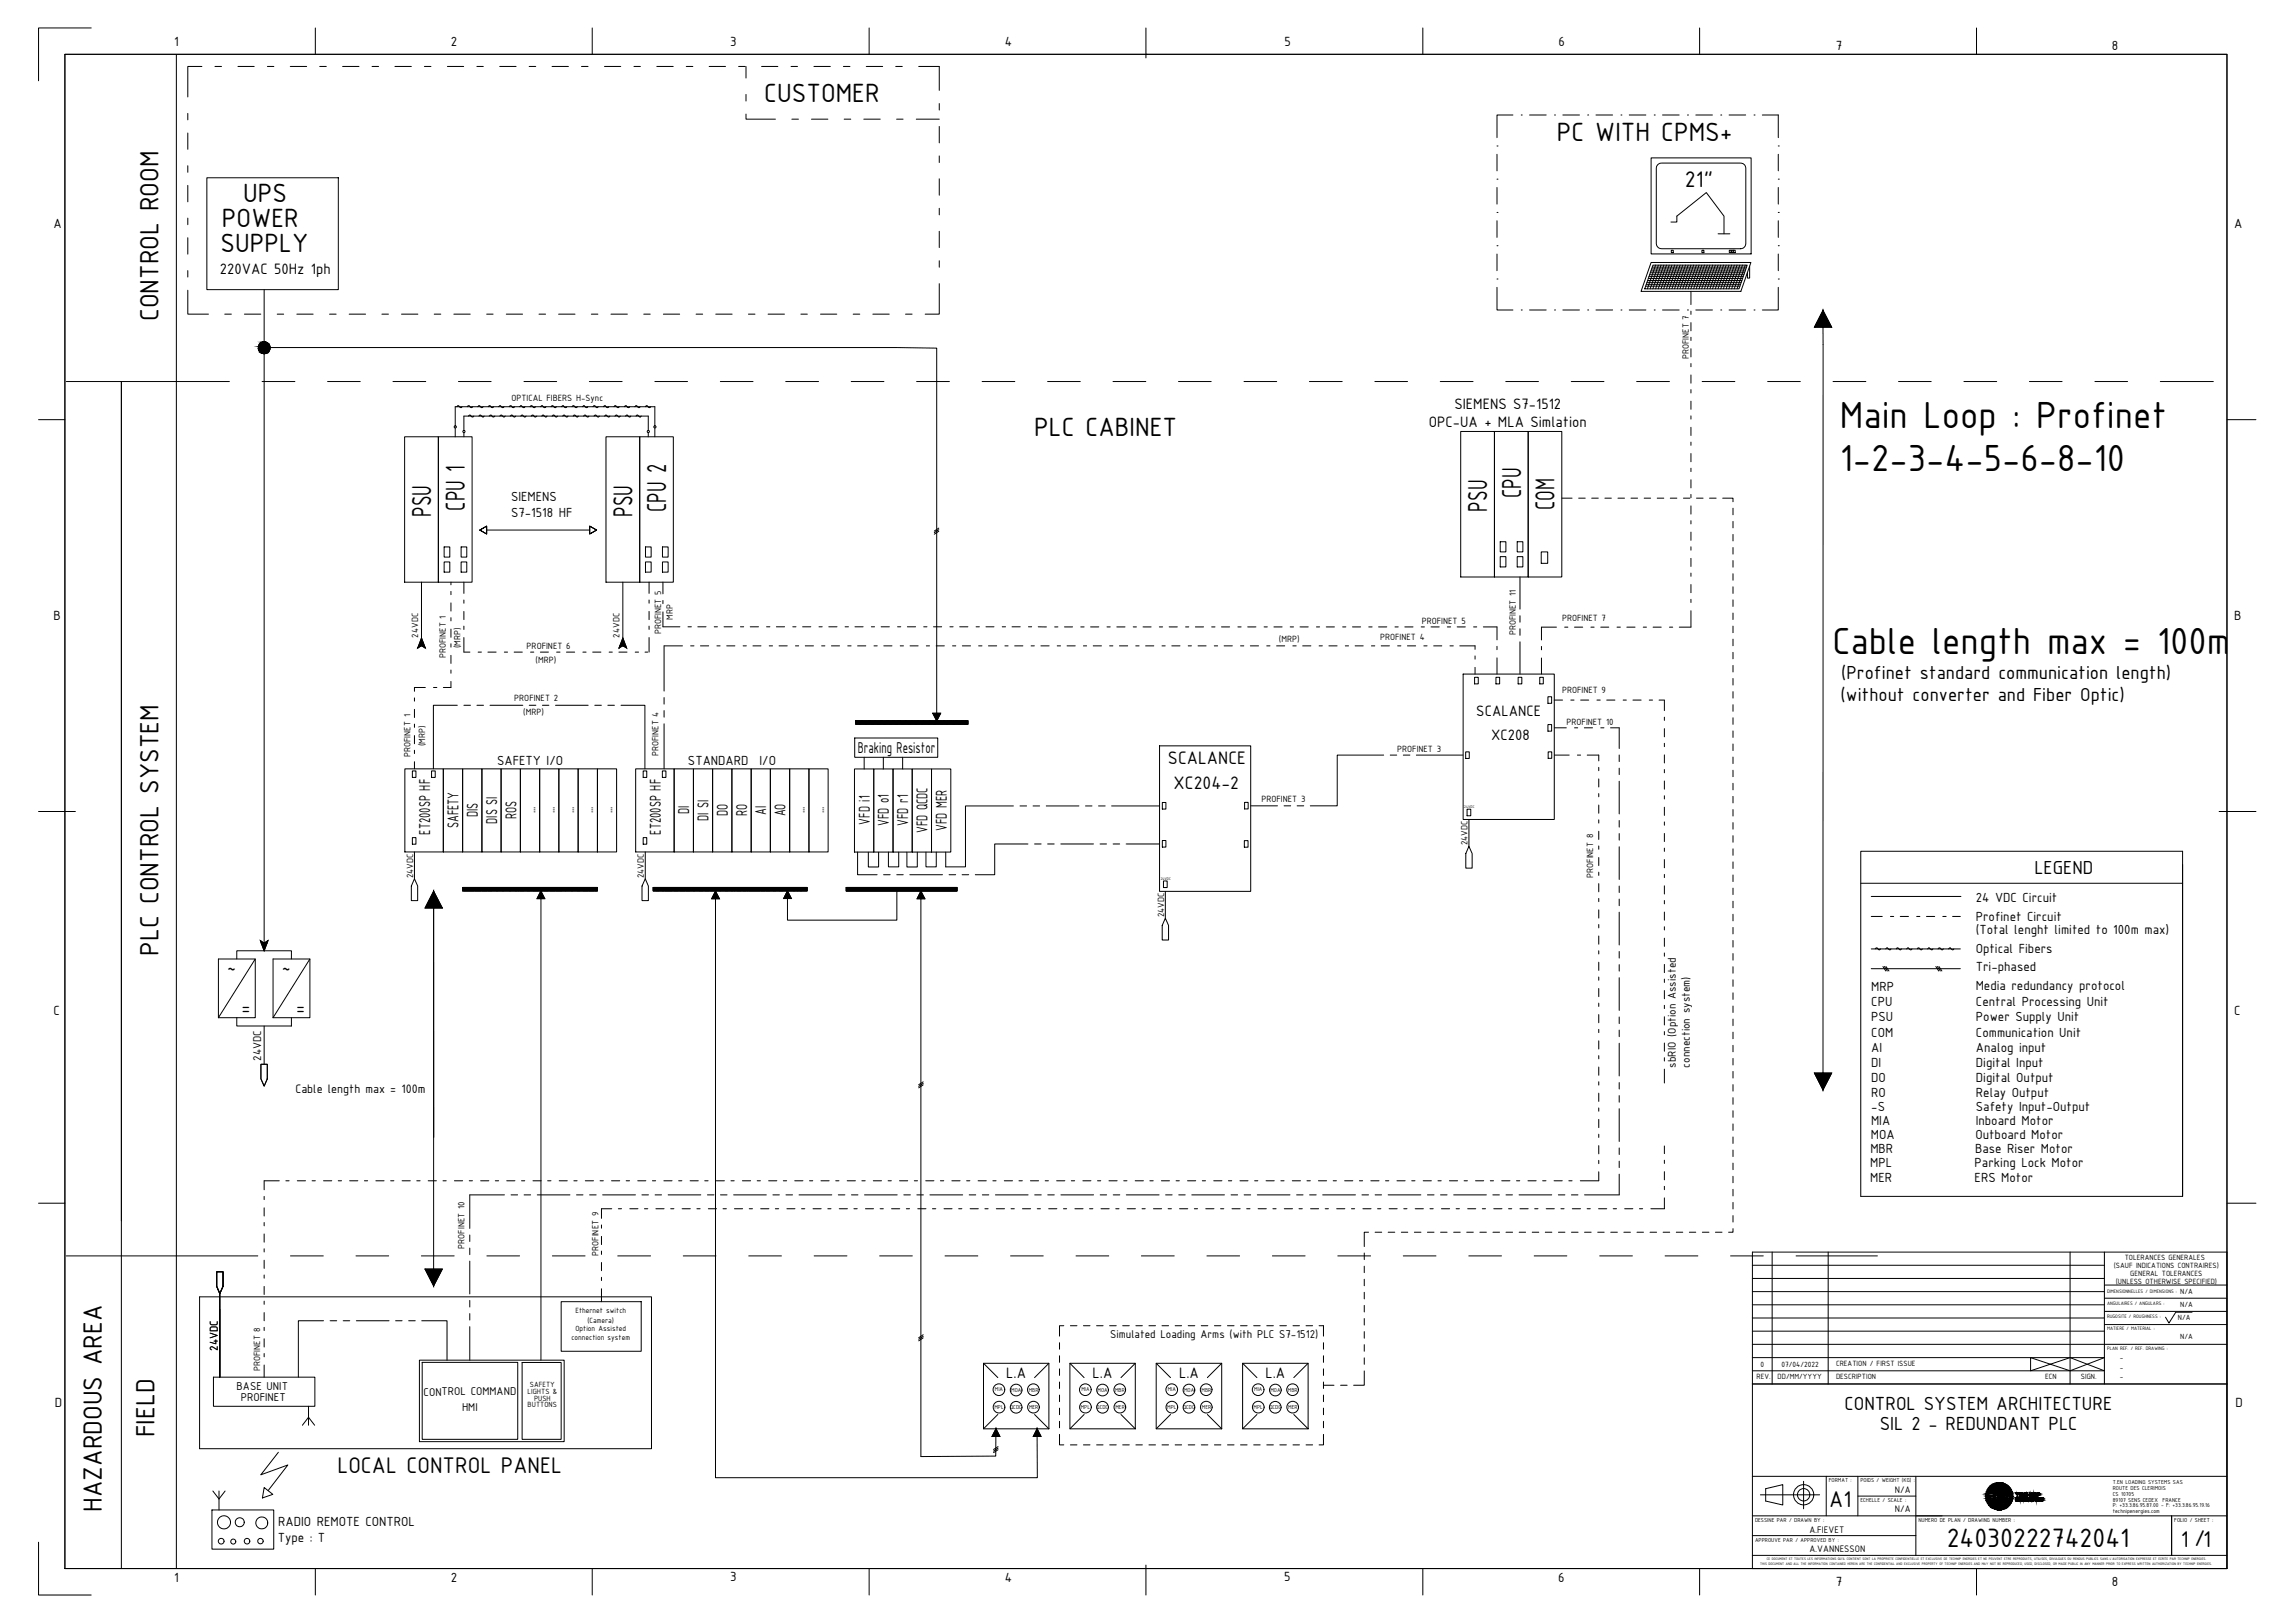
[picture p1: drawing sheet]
<svg xmlns="http://www.w3.org/2000/svg" width="841mm" height="594mm" viewBox="0 0 841 594" stroke-linecap="round" stroke-linejoin="round" font-family="sans-serif">
<defs><g id="words">
<g font-size="14.9">
<text x="674.2" y="156.7">Main Loop : Profinet</text>
<text x="674.2" y="172.7">1-2-3-4-5-6-8-10</text>
<text x="671.5" y="239.7">Cable length max = 100m</text>
</g>
<g font-size="10.8">
<text x="557.4" y="182.4" transform="rotate(-90 557.4 182.4)">CPU</text>
<text x="158" y="189.3" transform="rotate(-90 158 189.3)">PSU</text>
<text x="170.4" y="187" transform="rotate(-90 170.4 187)">CPU 1</text>
<text x="231.8" y="189.3" transform="rotate(-90 231.8 189.3)">PSU</text>
<text x="244.2" y="187.5" transform="rotate(-90 244.2 187.5)">CPU 2</text>
<text x="545" y="187.4" transform="rotate(-90 545 187.4)">PSU</text>
<text x="569.7" y="186.9" transform="rotate(-90 569.7 186.9)">COM</text>
</g>
<text font-size="10.5" x="713.4" y="566.6">24030222742041</text>
<g font-size="10.4">
<text x="280.1" y="37.5">CUSTOMER</text>
<text x="570.5" y="51.8">PC WITH CPMS+</text>
<text x="89.1" y="73.9">UPS</text>
<text x="81.4" y="83">POWER</text>
<text x="80.8" y="92.4">SUPPLY</text>
<text x="58.1" y="117.7" transform="rotate(-90 58.1 117.7)">CONTROL ROOM</text>
<text x="379" y="159.9">PLC CABINET</text>
<text x="58.1" y="350" transform="rotate(-90 58.1 350)">PLC CONTROL SYSTEM</text>
<text x="56.7" y="526.5" transform="rotate(-90 56.7 526.5)">FIELD</text>
<text x="37.3" y="553.7" transform="rotate(-90 37.3 553.7)">HAZARDOUS AREA</text>
</g>
<g font-size="9">
<text x="670.3" y="552">A1</text>
<text x="799.2" y="566.6">1 /1</text>
</g>
<g font-size="8.9">
<text x="617.5" y="68.4">21&quot;</text>
<text x="123.6" y="539.5">LOCAL CONTROL PANEL</text>
</g>
<g font-size="7.5">
<text x="676" y="516.3">CONTROL SYSTEM ARCHITECTURE</text>
<text x="688.8" y="523.6">SIL 2 - REDUNDANT PLC</text>
</g>
<g font-size="7.4">
<text x="674.7" y="248.6">(Profinet standard communication length)</text>
<text x="674.5" y="256.9">(without converter and Fiber Optic)</text>
<text x="745.5" y="320">LEGEND</text>
</g>
<g font-size="7.3">
<text x="83.2" y="356.3">~</text>
<text x="103.2" y="356.3">~</text>
<text x="88.5" y="371.5">=</text>
<text x="108.6" y="371.5">=</text>
</g>
<g font-size="7.1">
<text x="428" y="280">SCALANCE</text>
<text x="430.1" y="288.9">XC204-2</text>
</g>
<g font-size="6.2">
<text x="314.4" y="275.9">Braking Resistor</text>
<text x="175.1" y="299.3" transform="rotate(-90 175.1 299.3)">DIS</text>
<text x="196.2" y="297.9" transform="rotate(-90 196.2 297.9)">...</text>
<text x="203.3" y="297.9" transform="rotate(-90 203.3 297.9)">...</text>
<text x="210.4" y="297.9" transform="rotate(-90 210.4 297.9)">...</text>
<text x="217.4" y="297.9" transform="rotate(-90 217.4 297.9)">...</text>
<text x="224.5" y="297.9" transform="rotate(-90 224.5 297.9)">...</text>
<text x="252.6" y="298.2" transform="rotate(-90 252.6 298.2)">DI</text>
<text x="266.7" y="298.9" transform="rotate(-90 266.7 298.9)">DO</text>
<text x="273.8" y="298.9" transform="rotate(-90 273.8 298.9)">RO</text>
<text x="280.8" y="298.4" transform="rotate(-90 280.8 298.4)">AI</text>
<text x="287.9" y="299" transform="rotate(-90 287.9 299)">AO</text>
<text x="295" y="297.9" transform="rotate(-90 295 297.9)">...</text>
<text x="302" y="297.9" transform="rotate(-90 302 297.9)">...</text>
<text x="157.6" y="305.7" transform="rotate(-90 157.6 305.7)">ET200SP HF</text>
<text x="168" y="303.4" transform="rotate(-90 168 303.4)">SAFETY</text>
<text x="182.1" y="301.7" transform="rotate(-90 182.1 301.7)">DIS SI</text>
<text x="189.2" y="300" transform="rotate(-90 189.2 300)">ROS</text>
<text x="242.2" y="305.7" transform="rotate(-90 242.2 305.7)">ET200SP HF</text>
<text x="259.7" y="300.6" transform="rotate(-90 259.7 300.6)">DI SI</text>
<text x="318.7" y="302" transform="rotate(-90 318.7 302)">VFD i1</text>
<text x="325.7" y="302.6" transform="rotate(-90 325.7 302.6)">VFD o1</text>
<text x="332.8" y="302.4" transform="rotate(-90 332.8 302.4)">VFD r1</text>
<text x="339.9" y="305.1" transform="rotate(-90 339.9 305.1)">VFD QCDC</text>
<text x="346.9" y="304.2" transform="rotate(-90 346.9 304.2)">VFD MER</text>
</g>
<g font-size="6">
<text x="80.5" y="100.5">220VAC 50Hz 1ph</text>
<text x="533" y="149.9">SIEMENS S7-1512</text>
<text x="523.6" y="156.3">OPC-UA + MLA Simlation</text>
<text x="541" y="262.1">SCALANCE</text>
<text x="546.5" y="271">XC208</text>
<text x="368.8" y="504.7">L.A</text>
<text x="400.4" y="504.7">L.A</text>
<text x="432.1" y="504.7">L.A</text>
<text x="463.7" y="504.7">L.A</text>
</g>
<g font-size="5.2">
<text x="63.9" y="16.9">1</text>
<text x="165.3" y="16.8">2</text>
<text x="267.6" y="16.7">3</text>
<text x="368.3" y="16.8">4</text>
<text x="470.7" y="16.8">5</text>
<text x="571.1" y="16.8">6</text>
<text x="672.8" y="18.5">7</text>
<text x="773.9" y="18.5">8</text>
<text x="19.6" y="83.4">A</text>
<text x="818.7" y="83.4">A</text>
<text x="187.3" y="183.6">SIEMENS</text>
<text x="187.3" y="189.2">S7-1518 HF</text>
<text x="19.6" y="227.2">B</text>
<text x="818.7" y="227.2">B</text>
<text x="182.2" y="280.2">SAFETY I/O</text>
<text x="252.1" y="280.2">STANDARD</text>
<text x="278.3" y="280.2">I/O</text>
<text x="724.1" y="330.2">24 VDC Circuit</text>
<text x="724.1" y="337.4">Profinet Circuit</text>
<text x="724.1" y="342.3">(Total lenght limited to 100m max)</text>
<text x="724" y="349">Optical Fibers</text>
<text x="724.1" y="355.6">Tri-phased</text>
<text x="685.7" y="363">MRP</text>
<text x="724" y="362.6">Media redundancy protocol</text>
<text x="19.6" y="371.9">C</text>
<text x="685.7" y="368.5">CPU</text>
<text x="724.1" y="368.5">Central Processing Unit</text>
<text x="818.7" y="371.9">C</text>
<text x="685.7" y="374.1">PSU</text>
<text x="724.1" y="374.1">Power Supply Unit</text>
<text x="685.7" y="379.6">COM</text>
<text x="724.1" y="379.6">Communication Unit</text>
<text x="685.7" y="385.3">AI</text>
<text x="724.1" y="385.3">Analog input</text>
<text x="685.7" y="390.9">DI</text>
<text x="724.1" y="390.9">Digital Input</text>
<text x="685.7" y="396.5">DO</text>
<text x="685.7" y="402">RO</text>
<text x="724.1" y="396.5">Digital Output</text>
<text x="724.1" y="402">Relay Output</text>
<text x="685.7" y="407">-S</text>
<text x="724.1" y="407">Safety Input-Output</text>
<text x="685.7" y="412">MIA</text>
<text x="724" y="412">Inboard Motor</text>
<text x="685.6" y="417.2">MOA</text>
<text x="723.9" y="417.2">Outboard Motor</text>
<text x="685.4" y="422.2">MBR</text>
<text x="723.8" y="422.2">Base Riser Motor</text>
<text x="685.3" y="427.6">MPL</text>
<text x="723.6" y="427.6">Parking Lock Motor</text>
<text x="685.3" y="432.9">MER</text>
<text x="723.6" y="432.9">ERS Motor</text>
<text x="20.1" y="515.5">D</text>
<text x="819.2" y="515.5">D</text>
<text x="102" y="558.8">RADIO REMOTE CONTROL</text>
<text x="101.8" y="564.7">Type : T</text>
<text x="63.9" y="579.4">1</text>
<text x="165.3" y="579.3">2</text>
<text x="267.6" y="579.2">3</text>
<text x="368.2" y="579.3">4</text>
<text x="470.6" y="579.2">5</text>
<text x="571.1" y="579.2">6</text>
<text x="672.8" y="580.9">7</text>
<text x="773.8" y="580.9">8</text>
</g>
<text font-size="4.9" x="108.2" y="400.4">Cable length max = 100m</text>
<g font-size="4.5">
<text x="95.7" y="388.5" transform="rotate(-90 95.7 388.5)">24VDC</text>
<text x="614.1" y="391" transform="rotate(-90 614.1 391)">sbRIO (Option Assisted</text>
<text x="619.2" y="391" transform="rotate(-90 619.2 391)">connection system)</text>
<text x="406.9" y="490">Simulated Loading Arms (with PLC S7-1512)</text>
<text x="79.9" y="494.7" transform="rotate(-90 79.9 494.7)">24VDC</text>
<text x="86.7" y="508.9">BASE UNIT</text>
<text x="88.2" y="513.3">PROFINET</text>
<text x="155.2" y="511.1">CONTROL COMMAND</text>
<text x="169.3" y="516.8">HMI</text>
</g>
<g font-size="3.7">
<text x="694.4" y="546.7">N/A</text>
<text x="694.4" y="553.7">N/A</text>
<text x="663.1" y="561.3">A.FIEVET</text>
<text x="663.1" y="568.5">A.VANNESSON</text>
</g>
<g font-size="3.6">
<text x="618.9" y="131.6" transform="rotate(-90 618.9 131.6)">PROFINET 7</text>
<text x="187.4" y="147">OPTICAL FIBERS H-Sync</text>
<text x="246.6" y="227.1" transform="rotate(-90 246.6 227.1)">MRP</text>
<text x="572.4" y="227.3">PROFINET 7</text>
<text x="153.3" y="233.5" transform="rotate(-90 153.3 233.5)">24VDC</text>
<text x="227" y="233.5" transform="rotate(-90 227 233.5)">24VDC</text>
<text x="242.3" y="232.4" transform="rotate(-90 242.3 232.4)">PROFINET 5</text>
<text x="521" y="228.5">PROFINET 5</text>
<text x="555.4" y="232.7" transform="rotate(-90 555.4 232.7)">PROFINET 11</text>
<text x="168.7" y="237.5" transform="rotate(-90 168.7 237.5)">(MRP)</text>
<text x="193" y="237.6">PROFINET 6</text>
<text x="468.7" y="235">(MRP)</text>
<text x="505.7" y="234.4">PROFINET 4</text>
<text x="163.4" y="241.1" transform="rotate(-90 163.4 241.1)">PROFINET 1</text>
<text x="196.3" y="242.8">(MRP)</text>
<text x="188.5" y="256.8">PROFINET 2</text>
<text x="572.4" y="254">PROFINET 9</text>
<text x="191.8" y="262">(MRP)</text>
<text x="574.1" y="265.5">PROFINET 10</text>
<text x="155.8" y="273.3" transform="rotate(-90 155.8 273.3)">(MRP)</text>
<text x="512" y="275.3">PROFINET 3</text>
<text x="150.4" y="277.3" transform="rotate(-90 150.4 277.3)">PROFINET 1</text>
<text x="241.3" y="276.9" transform="rotate(-90 241.3 276.9)">PROFINET 4</text>
<text x="462.3" y="293.8">PROFINET 3</text>
<text x="537.8" y="309.7" transform="rotate(-90 537.8 309.7)">24VDC</text>
<text x="151.4" y="321.6" transform="rotate(-90 151.4 321.6)">24VDC</text>
<text x="236" y="321.6" transform="rotate(-90 236 321.6)">24VDC</text>
<text x="583.8" y="321.6" transform="rotate(-90 583.8 321.6)">PROFINET 8</text>
<text x="426.6" y="336" transform="rotate(-90 426.6 336)">24VDC</text>
<text x="170.3" y="457.4" transform="rotate(-90 170.3 457.4)">PROFINET 10</text>
<text x="219.4" y="460" transform="rotate(-90 219.4 460)">PROFINET 9</text>
<text x="95.4" y="502.2" transform="rotate(-90 95.4 502.2)">PROFINET 8</text>
</g>
<g font-size="3">
<text x="778.6" y="461.5">TOLERANCES GENERALES</text>
<text x="774.6" y="464.4">(SAUF INDICATIONS CONTRAIRES)</text>
<text x="780.6" y="467.3">GENERAL TOLERANCES</text>
<text x="775.4" y="470.2">(UNLESS OTHERWISE SPECIFIED)</text>
<text x="798.9" y="474">N/A</text>
<text x="798.9" y="478.7">N/A</text>
<text x="210.8" y="481">Ethernet switch</text>
<text x="215.3" y="484.5">(Camera)</text>
<text x="798.1" y="483.5">N/A</text>
<text x="209.4" y="490.9">connection system</text>
<text x="210.8" y="487.6">Option Assisted</text>
<text x="798.9" y="490.3">N/A</text>
<text x="645.1" y="500.6">0</text>
<text x="652.8" y="500.6">07/04/2022</text>
<text x="672.8" y="500.3">CREATION / FIRST ISSUE</text>
<text x="776.8" y="498.1">-</text>
<text x="776.8" y="501.6">-</text>
<text x="194.2" y="508">SAFETY</text>
<text x="643.7" y="505.2">REV.</text>
<text x="651.4" y="505.2">DD/MM/YYYY</text>
<text x="672.8" y="505.2">DESCRIPTION</text>
<text x="749.5" y="505.2">ECN</text>
<text x="762.6" y="505.2">SIGN.</text>
<text x="776.8" y="505.1">-</text>
<text x="193.3" y="510.6">LIGHTS &amp;</text>
<text x="193.4" y="515.5">BUTTONS</text>
<text x="195.7" y="513.1">PUSH</text>
</g>
<g font-size="2.2">
<text x="364.6" y="509.7">MIA</text>
<text x="370.6" y="509.8">MOA</text>
<text x="377" y="509.8">MBR</text>
<text x="396.3" y="509.7">MIA</text>
<text x="402.2" y="509.8">MOA</text>
<text x="408.6" y="509.8">MBR</text>
<text x="427.9" y="509.7">MIA</text>
<text x="433.9" y="509.8">MOA</text>
<text x="440.3" y="509.8">MBR</text>
<text x="459.6" y="509.7">MIA</text>
<text x="465.5" y="509.8">MOA</text>
<text x="472" y="509.8">MBR</text>
<text x="364.4" y="516.1">MPL</text>
<text x="370.2" y="516.1">QCDC</text>
<text x="377.1" y="516.1">MER</text>
<text x="396.1" y="516.1">MPL</text>
<text x="401.9" y="516.1">QCDC</text>
<text x="408.8" y="516.1">MER</text>
<text x="427.7" y="516.1">MPL</text>
<text x="433.5" y="516.1">QCDC</text>
<text x="440.4" y="516.1">MER</text>
<text x="459.4" y="516.1">MPL</text>
<text x="465.2" y="516.1">QCDC</text>
<text x="472.1" y="516.1">MER</text>
<text x="670.2" y="543">FORMAT :</text>
<text x="681.8" y="542.9">POIDS / WEIGHT (KG) :</text>
<text x="774.3" y="543.4">T.EN LOADING SYSTEMS SAS</text>
<text x="774.3" y="545.6">ROUTE DES CLERIMOIS</text>
<text x="681.8" y="550.2">ECHELLE / SCALE :</text>
<text x="774.3" y="547.8">CS 10705</text>
<text x="774.3" y="550">89107 SENS CEDEX</text>
<text x="792.5" y="550">FRANCE</text>
<text x="643.2" y="557.4">DESSINE PAR / DRAWN BY :</text>
<text x="703" y="557.4">NUMERO DE PLAN / DRAWING NUMBER :</text>
<text x="774.3" y="552.1">P: +33.3.86.95.87.00 - F: +33.3.86.95.19.16</text>
<text x="774.3" y="554.3">technipenergies.com</text>
<text x="796.8" y="557.4">FOLIO / SHEET :</text>
<text x="643.2" y="564.7">APPROUVE PAR / APPROVED BY :</text>
</g>
<g font-size="1.9">
<text x="772.1" y="473.5">DIMENSIONNELLES / DIMENSIONS :</text>
<text x="772.1" y="478">ANGULAIRES / ANGULARS :</text>
<text x="772.1" y="482.8">RUGOSITE / ROUGHNESS :</text>
<text x="772.1" y="487.2">MATIERE / MATERIAL :</text>
<text x="772.1" y="494.5">PLAN REF. / REF. DRAWING :</text>
</g>
<g font-size="1.5">
<text x="536.6" y="296">24VDC</text>
<text x="425.4" y="322.3">24VDC</text>
</g>
<g font-size="1.4">
<text x="645.1" y="573.3">THIS DOCUMENT AND ALL THE INFORMATION CONTAINED HEREIN ARE THE CONFIDENTIAL AND EXCLUSIVE PROPERTY OF TECHNIP ENERGIES AND MAY NOT BE REPRODUCED, USED, DISCLOSED, OR MADE PUBLIC IN ANY MANNER PRIOR TO EXPRESS WRITTEN AUTHORIZATION BY TECHNIP ENERGIES.</text>
<text x="647.4" y="571.2">CE DOCUMENT ET TOUTES LES INFORMATIONS QU’IL CONTIENT SONT LA PROPRIETE CONFIDENTIELLE ET EXCLUSIVE DE TECHNIP ENERGIES ET NE PEUVENT ETRE REPRODUITS, UTILISES, DIVULGUES OU RENDUS PUBLICS SANS L'AUTORISATION EXPRESSE ET ECRITE PAR TECHNIP ENERGIES.</text>
</g>
</g></defs>
<!-- layer: 0 -->
<g fill="none" stroke="#000" stroke-width=".37">
<path d="M23.8 19.9h792.3v554.6h-792.3zM64.6 19.9v554.6M668 113.7l3.2 6.1h-6.3zM668 119.8v273.2M24.3 139.7h59.8M44.5 139.7v434.8M96 139.7h12.1M96.8 127.3h231.7M120 139.7h12M144 139.7h12M168 139.7h12M192 139.7h12"/>
<path d="M216 139.7h12M240 139.7h12M264 139.7h12M287.9 139.7h12.1M311.9 139.7h12M335.9 139.7h12M359.9 139.7h12M383.9 139.7h12M407.9 139.7h12M431.9 139.7h12M455.9 139.7h12M479.8 139.7h12.1"/>
<path d="M503.8 139.7h12M527.8 139.7h12M551.8 139.7h12M575.8 139.7h12M599.8 139.7h12M623.8 139.7h11.9M647.8 139.7h12M671.7 139.7h12.1M695.7 139.7h12M719.7 139.7h12M743.7 139.7h12M767.7 139.7h12"/>
<path d="M791.7 139.7h19.4M540.4 248.1h1.3v2.4h-1.3zM548.2 248.1h1.4v2.4h-1.4zM556.3 248.1h1.4v2.4h-1.4zM564.2 248.1h1.4v2.4h-1.4zM567.3 255.2h1.3v2.4h-1.3zM569.5 256.4h3.1M575.6 256.4h1.2M579.2 256.4h3M585.2 256.4h1.2M588.8 256.4h3M594.8 256.4h1.2"/>
<path d="M598.4 256.4h3M604.4 256.4h1.2M608 256.4h1.8M313.7 263.9l-.2 .2M313.9 263.9l-.4 .4M314.1 263.9l-.6 .6M314.2 263.9l-.7 .7M314.4 263.9l-.9 .9M314.6 263.9l-1.1 1.1M314.7 263.9l-1.2 1.2M314.9 263.9l-1.3 1.4M315.1 263.9l-1.3 1.4"/>
<path d="M315.2 263.9l-1.3 1.4M315.4 263.9l-1.3 1.4M315.6 263.9l-1.3 1.4M315.8 263.9l-1.4 1.4M315.9 263.9l-1.3 1.4M316.1 263.9l-1.3 1.4M316.3 263.9l-1.4 1.4M316.4 263.9l-1.3 1.4M316.6 263.9l-1.3 1.4M316.7 277.4v4.2M316.8 263.9l-1.3 1.4M316.9 263.9l-1.3 1.4"/>
<path d="M317.1 263.9l-1.3 1.4M317.3 263.9l-1.3 1.4M317.5 263.9l-1.4 1.4M317.7 263.9l-1.4 1.4M317.8 263.9l-1.3 1.4M318 263.9l-1.4 1.4M318.2 263.9l-1.4 1.4M318.3 263.9l-1.3 1.4M318.5 263.9l-1.4 1.4M318.7 263.9l-1.4 1.4M318.8 263.9l-1.3 1.4M319 263.9l-1.3 1.4"/>
<path d="M319.2 263.9l-1.4 1.4M319.3 263.9l-1.3 1.4M319.5 263.9l-1.3 1.4M319.7 263.9l-1.4 1.4M319.9 263.9l-1.4 1.4M320 263.9l-1.3 1.4M320.2 263.9l-1.4 1.4M320.4 263.9l-1.4 1.4M320.5 263.9l-1.3 1.4M320.7 263.9l-1.4 1.4M320.9 263.9l-1.4 1.4M321 263.9l-1.3 1.4"/>
<path d="M321.2 263.9l-1.3 1.4M321.4 263.9l-1.4 1.4M321.5 263.9l-1.3 1.4M321.7 263.9l-1.3 1.4M321.9 263.9l-1.4 1.4M322.1 263.9l-1.4 1.4M322.2 263.9l-1.3 1.4M322.4 263.9l-1.4 1.4M322.6 263.9l-1.4 1.4M322.7 263.9l-1.3 1.4M322.9 263.9l-1.4 1.4M323.1 263.9l-1.4 1.4"/>
<path d="M323.2 263.9l-1.3 1.4M323.4 263.9l-1.3 1.4M323.6 263.9l-1.4 1.4M323.7 277.4v4.2M323.8 263.9l-1.4 1.4M323.9 263.9l-1.3 1.4M324.1 263.9l-1.4 1.4M324.3 263.9l-1.4 1.4M324.4 263.9l-1.3 1.4M324.6 263.9l-1.4 1.4M324.8 263.9l-1.4 1.4M324.9 263.9l-1.3 1.4"/>
<path d="M325.1 263.9l-1.3 1.4M325.3 263.9l-1.4 1.4M325.4 263.9l-1.3 1.4M325.6 263.9l-1.3 1.4M325.8 263.9l-1.4 1.4M326 263.9l-1.4 1.4M326.1 263.9l-1.3 1.4M326.3 263.9l-1.4 1.4M326.5 263.9l-1.4 1.4M326.6 263.9l-1.3 1.4M326.8 263.9l-1.4 1.4M327 263.9l-1.4 1.4"/>
<path d="M327.1 263.9l-1.3 1.4M327.3 263.9l-1.3 1.4M327.5 263.9l-1.4 1.4M327.6 263.9l-1.3 1.4M327.8 263.9l-1.3 1.4M328 263.9l-1.4 1.4M328.2 263.9l-1.4 1.4M328.3 263.9l-1.3 1.4M328.5 263.9l-1.4 1.4M328.7 263.9l-1.4 1.4M328.8 263.9l-1.3 1.4M329 263.9l-1.4 1.4"/>
<path d="M329.2 263.9l-1.4 1.4M329.3 263.9l-1.3 1.4M329.5 263.9l-1.3 1.4M329.7 263.9l-1.4 1.4M329.8 263.9l-1.3 1.4M330 263.9l-1.3 1.4M330.2 263.9l-1.4 1.4M330.4 263.9l-1.4 1.4M330.5 263.9l-1.3 1.4M330.7 263.9l-1.4 1.4M330.8 277.4v4.2M330.9 263.9l-1.4 1.4"/>
<path d="M331 263.9l-1.3 1.4M331.2 263.9l-1.4 1.4M331.4 263.9l-1.4 1.4M331.5 263.9l-1.3 1.4M331.7 263.9l-1.3 1.4M331.9 263.9l-1.4 1.4M332 263.9l-1.3 1.4M332.2 263.9l-1.3 1.4M332.4 263.9l-1.4 1.4M332.6 263.9l-1.4 1.4M332.7 263.9l-1.3 1.4M332.9 263.9l-1.4 1.4"/>
<path d="M333.1 263.9l-1.4 1.4M333.2 263.9l-1.3 1.4M333.4 263.9l-1.4 1.4M333.6 263.9l-1.4 1.4M333.7 263.9l-1.3 1.4M333.9 263.9l-1.3 1.4M334.1 263.9l-1.4 1.4M334.2 263.9l-1.3 1.4M334.4 263.9l-1.3 1.4M334.6 263.9l-1.4 1.4M334.8 263.9l-1.4 1.4M334.9 263.9l-1.3 1.4"/>
<path d="M335.1 263.9l-1.4 1.4M335.3 263.9l-1.4 1.4M335.4 263.9l-1.3 1.4M335.6 263.9l-1.4 1.4M335.8 263.9l-1.3 1.4M335.9 263.9l-1.3 1.4M336.1 263.9l-1.3 1.4M336.3 263.9l-1.3 1.4M336.5 263.9l-1.4 1.4M336.6 263.9l-1.3 1.4M336.8 263.9l-1.3 1.4M337 263.9l-1.4 1.4"/>
<path d="M337.1 263.9l-1.3 1.4M337.3 263.9l-1.3 1.4M337.5 263.9l-1.3 1.4M337.6 263.9l-1.3 1.4M337.8 263.9l-1.3 1.4M338 263.9l-1.3 1.4M338.1 263.9l-1.3 1.4M338.3 263.9l-1.3 1.4M338.5 263.9l-1.3 1.4M338.7 263.9l-1.4 1.4M338.8 263.9l-1.3 1.4M339 263.9l-1.3 1.4"/>
<path d="M339.2 263.9l-1.4 1.4M339.3 263.9l-1.3 1.4M339.5 263.9l-1.3 1.4M339.7 263.9l-1.3 1.4M339.8 263.9l-1.3 1.4M340 263.9l-1.3 1.4M340.2 263.9l-1.3 1.4M340.3 263.9l-1.3 1.4M340.5 263.9l-1.3 1.4M340.7 263.9l-1.3 1.4M340.9 263.9l-1.4 1.4M341 263.9l-1.3 1.4"/>
<path d="M341.2 263.9l-1.3 1.4M341.4 263.9l-1.4 1.4M341.5 263.9l-1.3 1.4M341.7 263.9l-1.3 1.4M341.9 263.9l-1.3 1.4M342 263.9l-1.3 1.4M342.2 263.9l-1.3 1.4M342.4 263.9l-1.3 1.4M342.5 263.9l-1.3 1.4M342.7 263.9l-1.3 1.4M342.9 263.9l-1.3 1.4M343.1 263.9l-1.4 1.4"/>
<path d="M343.3 263.9l-1.4 1.4M343.4 263.9l-1.3 1.4M343.6 263.9l-1.3 1.4M343.8 263.9l-1.4 1.4M343.9 263.9l-1.3 1.4M344.1 263.9l-1.3 1.4M344.3 263.9l-1.4 1.4M344.5 263.9l-1.4 1.4M344.6 263.9l-1.3 1.4M344.8 263.9l-1.4 1.4M345 263.9l-1.4 1.4M345.1 263.9l-1.3 1.4"/>
<path d="M345.3 263.9l-1.4 1.4M345.5 263.9l-1.4 1.4M345.6 263.9l-1.3 1.4M345.8 263.9l-1.3 1.4M346 263.9l-1.4 1.4M346.1 263.9l-1.3 1.4M346.3 263.9l-1.3 1.4M346.5 263.9l-1.4 1.4M346.7 263.9l-1.4 1.4M346.8 263.9l-1.3 1.4M347 263.9l-1.4 1.4M347.2 263.9l-1.4 1.4"/>
<path d="M347.3 263.9l-1.3 1.4M347.5 263.9l-1.4 1.4M347.7 263.9l-1.4 1.4M347.8 263.9l-1.3 1.4M348 263.9l-1.3 1.4M348.2 263.9l-1.4 1.4M348.3 263.9l-1.3 1.4M348.5 263.9l-1.3 1.4M348.7 263.9l-1.4 1.4M348.9 263.9l-1.4 1.4M349 263.9l-1.3 1.4M349.2 263.9l-1.4 1.4"/>
<path d="M349.4 263.9l-1.4 1.4M349.5 263.9l-1.3 1.4M349.7 263.9l-1.4 1.4M349.9 263.9l-1.4 1.4M350 263.9l-1.3 1.4M350.2 263.9l-1.3 1.4M350.4 263.9l-1.4 1.4M350.5 263.9l-1.3 1.4M350.7 263.9l-1.3 1.4M350.9 263.9l-1.4 1.4M351.1 263.9l-1.4 1.4M351.2 263.9l-1.3 1.4"/>
<path d="M351.4 263.9l-1.4 1.4M351.6 263.9l-1.4 1.4M351.7 263.9l-1.3 1.4M351.9 263.9l-1.4 1.4M352.1 263.9l-1.4 1.4M352.2 263.9l-1.3 1.4M352.4 263.9l-1.3 1.4M352.6 263.9l-1.4 1.4M352.7 263.9l-1.3 1.4M352.9 263.9l-1.3 1.4M353.1 263.9l-1.4 1.4M353.3 263.9l-1.4 1.4"/>
<path d="M353.4 263.9l-1.3 1.4M353.6 263.9l-1.4 1.4M353.8 263.9l-1.4 1.4M353.9 263.9l-1.3 1.4M354.1 263.9l-1.4 1.4M354.3 263.9l-1.4 1.4M354.4 263.9l-1.3 1.4M354.6 263.9l-1.3 1.4M354.7 264l-1.3 1.3M354.7 264.2l-1.1 1.1M354.7 264.5l-.8 .8M354.7 264.7l-.6 .6"/>
<path d="M354.7 265l-.3 .3M354.7 265.2l-.1 .1M354.7 264.3l-.9 1M354.7 264.8l-.4 .5M507.1 276.6h-17.1v18.5h-9.8M509.5 276.6h2.3M514.3 276.6h2.4M519 276.6h17.1M537.1 275.4h1.3v2.4h-1.3zM567.3 265.4h1.3v2.4h-1.3zM567.3 275.4h1.3v2.3h-1.3zM569.6 266.6h4.4"/>
<path d="M569.6 276.6h5.4M577 266.6h1.2M578 276.6h1.2M580.6 266.6h3M581.6 276.6h4.3M586.6 266.6h1.2M590.2 266.6h3.2M148.4 281.6h14.1v30.4h-14.1zM151.1 282.4h1.3v2.3h-1.3zM158.1 282.4h1.4v2.3h-1.4zM232.9 281.6h14.1v30.4h-14.1zM235.7 282.4h1.3v2.3h-1.3z"/>
<path d="M242.7 282.4h1.3v2.3h-1.3zM371.4 295.2h-17.6v22.3h-7.2v-5.4M373.8 295.2h2.4M378.6 295.2h2.4M383.4 295.2h12M397.8 295.2h2.4M402.6 295.2h2.4M407.4 295.2h17.5M425.9 293.9h1.4v2.4h-1.4zM456.1 293.9h1.3v2.4h-1.3zM458.3 295.1h9.9M470.6 295.1h2.4"/>
<path d="M475.3 295.1h2.5M537.6 296.4h1.4v2.4h-1.4zM151.1 306.8h1.3v2.4h-1.3zM235.7 306.8h1.3v2.4h-1.3zM314.3 312.1v8.3h7.1M318.2 312.1v5.4h3.8v-5.4M325.6 312.1v5.4h3.7v-5.4M332.3 312.1v5.4h3.9v-5.4M339.3 312.1v5.4h3.8v-5.4M376.7 309.1h-12.2v11.3h-7.1M379.1 309.1h2.4M383.9 309.1h2.4"/>
<path d="M388.7 309.1h12M403.1 309.1h2.4M407.9 309.1h2.4M412.7 309.1h12.2M425.9 307.8h1.4v2.5h-1.4zM456 307.9h1.4v2.4h-1.4zM681.9 311.8h117.9v126.4h-117.9zM799.8 316.6v121.6M158.9 326.4l3.2 6.2h-6.3zM169.7 325l-.2 .2M169.9 325l-.4 .4M170 325l-.5 .5"/>
<path d="M170.2 325l-.7 .7M170.4 325l-.9 .9M170.5 325l-1 1.1M170.7 325l-1.2 1.2M170.9 325l-1.4 1.3M171.1 325l-1.4 1.3M171.2 325l-1.3 1.3M171.4 325l-1.4 1.3M171.6 325l-1.4 1.3M171.7 325l-1.3 1.3M171.9 325l-1.4 1.3M172.1 325l-1.4 1.3"/>
<path d="M172.2 325l-1.3 1.3M172.4 325l-1.3 1.3M172.6 325l-1.4 1.3M172.7 325l-1.3 1.3M172.9 325l-1.3 1.3M173.1 325l-1.4 1.3M173.3 325l-1.4 1.3M173.4 325l-1.3 1.3M173.6 325l-1.4 1.3M173.8 325l-1.4 1.3M173.9 325l-1.3 1.3M174.1 325l-1.4 1.3"/>
<path d="M174.3 325l-1.4 1.3M174.4 325l-1.3 1.3M174.6 325l-1.3 1.3M174.8 325l-1.4 1.3M174.9 325l-1.3 1.3M175.1 325l-1.3 1.3M175.3 325l-1.4 1.3M175.5 325l-1.4 1.3M175.6 325l-1.3 1.3M175.8 325l-1.4 1.3M176 325l-1.4 1.3M176.1 325l-1.3 1.3"/>
<path d="M176.3 325l-1.4 1.3M176.5 325l-1.4 1.3M176.6 325l-1.3 1.3M176.8 325l-1.3 1.3M177 325l-1.4 1.3M177.2 325l-1.4 1.3M177.3 325l-1.3 1.3M177.5 325l-1.4 1.3M177.7 325l-1.4 1.3M177.8 325l-1.3 1.3M178 325l-1.4 1.3M178.2 325l-1.4 1.3"/>
<path d="M178.3 325l-1.3 1.3M178.5 325l-1.3 1.3M178.7 325l-1.4 1.3M178.8 325l-1.3 1.3M179 325l-1.3 1.3M179.2 325l-1.4 1.3M179.4 325l-1.4 1.3M179.5 325l-1.3 1.3M179.7 325l-1.4 1.3M179.9 325l-1.4 1.3M180 325l-1.3 1.3M180.2 325l-1.4 1.3"/>
<path d="M180.4 325l-1.4 1.3M180.5 325l-1.3 1.3M180.7 325l-1.3 1.3M180.9 325l-1.4 1.3M181 325l-1.3 1.3M181.2 325l-1.3 1.3M181.4 325l-1.4 1.3M181.6 325l-1.4 1.3M181.7 325l-1.3 1.3M181.9 325l-1.4 1.3M182.1 325l-1.4 1.3M182.2 325l-1.3 1.3"/>
<path d="M182.4 325l-1.4 1.3M182.6 325l-1.4 1.3M182.7 325l-1.3 1.3M182.9 325l-1.3 1.3M183.1 325l-1.3 1.3M183.2 325l-1.3 1.3M183.4 325l-1.3 1.3M183.6 325l-1.3 1.3M183.8 325l-1.4 1.3M183.9 325l-1.3 1.3M184.1 325l-1.3 1.3M184.3 325l-1.3 1.3"/>
<path d="M184.4 325l-1.3 1.3M184.6 325l-1.3 1.3M184.8 325l-1.3 1.3M184.9 325l-1.3 1.3M185.1 325l-1.3 1.3M185.3 325l-1.3 1.3M185.4 325l-1.3 1.3M185.6 325l-1.3 1.3M185.8 325l-1.3 1.3M186 325l-1.4 1.3M186.1 325l-1.3 1.3M186.3 325l-1.3 1.3"/>
<path d="M186.5 325l-1.3 1.3M186.6 325l-1.3 1.3M186.8 325l-1.3 1.3M187 325l-1.3 1.3M187.1 325l-1.3 1.3M187.3 325l-1.3 1.3M187.5 325l-1.3 1.3M187.6 325l-1.3 1.3M187.8 325l-1.3 1.3M188 325l-1.3 1.3M188.2 325l-1.4 1.3M188.3 325l-1.3 1.3"/>
<path d="M188.5 325l-1.3 1.3M188.7 325l-1.3 1.3M188.8 325l-1.3 1.3M189 325l-1.3 1.3M189.2 325l-1.3 1.3M189.3 325l-1.3 1.3M189.5 325l-1.3 1.3M189.7 325l-1.3 1.3M189.9 325l-1.4 1.3M190.1 325l-1.4 1.3M190.2 325l-1.3 1.3M190.4 325l-1.4 1.3"/>
<path d="M190.6 325l-1.4 1.3M190.7 325l-1.3 1.3M190.9 325l-1.3 1.3M191.1 325l-1.4 1.3M191.2 325l-1.3 1.3M191.4 325l-1.3 1.3M191.6 325l-1.4 1.3M191.8 325l-1.4 1.3M191.9 325l-1.3 1.3M192.1 325l-1.4 1.3M192.3 325l-1.4 1.3M192.4 325l-1.3 1.3"/>
<path d="M192.6 325l-1.4 1.3M192.8 325l-1.4 1.3M192.9 325l-1.3 1.3M193.1 325l-1.3 1.3M193.3 325l-1.4 1.3M193.4 325l-1.3 1.3M193.6 325l-1.3 1.3M193.8 325l-1.4 1.3M194 325l-1.4 1.3M194.1 325l-1.3 1.3M194.3 325l-1.4 1.3M194.5 325l-1.4 1.3"/>
<path d="M194.6 325l-1.3 1.3M194.8 325l-1.4 1.3M195 325l-1.4 1.3M195.1 325l-1.3 1.3M195.3 325l-1.3 1.3M195.5 325l-1.4 1.3M195.7 325l-1.4 1.3M195.8 325l-1.3 1.3M196 325l-1.4 1.3M196.2 325l-1.4 1.3M196.3 325l-1.3 1.3M196.5 325l-1.4 1.3"/>
<path d="M196.7 325l-1.4 1.3M196.8 325l-1.3 1.3M197 325l-1.3 1.3M197.2 325l-1.4 1.3M197.3 325l-1.3 1.3M197.5 325l-1.3 1.3M197.7 325l-1.4 1.3M197.9 325l-1.4 1.3M198 325l-1.3 1.3M198.2 325l-1.4 1.3M198.4 325l-1.4 1.3M198.5 325l-1.3 1.3"/>
<path d="M198.7 325l-1.4 1.3M198.9 325l-1.4 1.3M199 325l-1.3 1.3M199.2 325l-1.3 1.3M199.4 325l-1.4 1.3M199.5 325l-1.3 1.3M199.7 325l-1.3 1.3M199.9 325l-1.4 1.3M200.1 325l-1.4 1.3M200.2 325l-1.3 1.3M200.4 325l-1.4 1.3M200.6 325l-1.4 1.3"/>
<path d="M200.7 325l-1.3 1.3M200.9 325l-1.4 1.3M201.1 325l-1.4 1.3M201.2 325l-1.3 1.3M201.4 325l-1.3 1.3M201.6 325l-1.4 1.3M201.7 325l-1.3 1.3M201.9 325l-1.3 1.3M202.1 325l-1.4 1.3M202.3 325l-1.4 1.3M202.4 325l-1.3 1.3M202.6 325l-1.4 1.3"/>
<path d="M202.8 325l-1.4 1.3M202.9 325l-1.3 1.3M203.1 325l-1.4 1.3M203.3 325l-1.4 1.3M203.4 325l-1.3 1.3M203.6 325l-1.3 1.3M203.8 325l-1.4 1.3M203.9 325l-1.3 1.3M204.1 325l-1.3 1.3M204.3 325l-1.4 1.3M204.5 325l-1.4 1.3M204.6 325l-1.3 1.3"/>
<path d="M204.8 325l-1.4 1.3M205 325l-1.4 1.3M205.1 325l-1.3 1.3M205.3 325l-1.4 1.3M205.5 325l-1.4 1.3M205.6 325l-1.3 1.3M205.8 325l-1.3 1.3M206 325l-1.4 1.3M206.1 325l-1.3 1.3M206.3 325l-1.3 1.3M206.5 325l-1.4 1.3M206.7 325l-1.4 1.3"/>
<path d="M206.8 325l-1.3 1.3M207 325l-1.4 1.3M207.2 325l-1.4 1.3M207.3 325l-1.3 1.3M207.5 325l-1.4 1.3M207.7 325l-1.4 1.3M207.8 325l-1.3 1.3M208 325l-1.3 1.3M208.2 325l-1.3 1.3M208.4 325l-1.4 1.3M208.5 325l-1.3 1.3M208.7 325l-1.3 1.3"/>
<path d="M208.9 325l-1.4 1.3M209 325l-1.3 1.3M209.2 325l-1.3 1.3M209.4 325l-1.3 1.3M209.5 325l-1.3 1.3M209.7 325l-1.3 1.3M209.9 325l-1.3 1.3M210 325l-1.3 1.3M210.2 325l-1.3 1.3M210.4 325l-1.3 1.3M210.6 325l-1.4 1.3M210.7 325l-1.3 1.3"/>
<path d="M210.9 325l-1.3 1.3M211.1 325l-1.4 1.3M211.2 325l-1.3 1.3M211.4 325l-1.3 1.3M211.6 325l-1.3 1.3M211.7 325l-1.3 1.3M211.9 325l-1.3 1.3M212.1 325l-1.3 1.3M212.2 325l-1.3 1.3M212.4 325l-1.3 1.3M212.6 325l-1.3 1.3M212.8 325l-1.4 1.3"/>
<path d="M212.9 325l-1.3 1.3M213.1 325l-1.3 1.3M213.3 325l-1.4 1.3M213.4 325l-1.3 1.3M213.6 325l-1.3 1.3M213.8 325l-1.3 1.3M213.9 325l-1.3 1.3M214.1 325l-1.3 1.3M214.3 325l-1.3 1.3M214.4 325l-1.3 1.3M214.6 325l-1.3 1.3M214.8 325l-1.3 1.3"/>
<path d="M215 325l-1.4 1.3M215.1 325l-1.3 1.3M215.3 325l-1.3 1.3M215.5 325l-1.3 1.3M215.7 325l-1.4 1.3M215.8 325l-1.3 1.3M216 325l-1.3 1.3M216.2 325l-1.4 1.3M216.4 325l-1.4 1.3M216.5 325l-1.3 1.3M216.7 325l-1.4 1.3M216.9 325l-1.4 1.3"/>
<path d="M217 325l-1.3 1.3M217.2 325l-1.4 1.3M217.4 325l-1.4 1.3M217.5 325l-1.3 1.3M217.7 325l-1.3 1.3M217.9 325l-1.4 1.3M218 325l-1.3 1.3M218.2 325l-1.3 1.3M218.4 325l-1.4 1.3M218.6 325l-1.4 1.3M218.7 325l-1.3 1.3M218.9 325l-1.4 1.3"/>
<path d="M218.9 326.3h.1M218.9 325.2l-1.2 1.1M218.9 325.3l-1 1M218.9 325.5l-.9 .8M218.9 325.7l-.7 .6M218.9 325.8l-.5 .5M218.9 326l-.3 .3M218.9 326.2l-.2 .1M239.5 325l-.2 .2M239.7 325l-.4 .4M239.8 325l-.5 .5M240 325l-.7 .7"/>
<path d="M240.2 325l-.9 .9M240.4 325l-1.1 1.1M240.5 325l-1.2 1.2M240.7 325l-1.3 1.3M240.9 325l-1.3 1.3M241 325l-1.3 1.3M241.2 325l-1.3 1.3M241.4 325l-1.3 1.3M241.5 325l-1.3 1.3M241.7 325l-1.3 1.3M241.9 325l-1.3 1.3M242 325l-1.3 1.3"/>
<path d="M242.2 325l-1.3 1.3M242.4 325l-1.3 1.3M242.6 325l-1.4 1.3M242.7 325l-1.3 1.3M242.9 325l-1.3 1.3M243.1 325l-1.3 1.3M243.2 325l-1.3 1.3M243.4 325l-1.3 1.3M243.6 325l-1.3 1.3M243.7 325l-1.3 1.3M243.9 325l-1.3 1.3M244.1 325l-1.3 1.3"/>
<path d="M244.2 325l-1.3 1.3M244.4 325l-1.3 1.3M244.6 325l-1.3 1.3M244.8 325l-1.4 1.3M245 325l-1.4 1.3M245.1 325l-1.3 1.3M245.3 325l-1.3 1.3M245.5 325l-1.4 1.3M245.6 325l-1.3 1.3M245.8 325l-1.3 1.3M246 325l-1.4 1.3M246.2 325l-1.4 1.3"/>
<path d="M246.3 325l-1.3 1.3M246.5 325l-1.4 1.3M246.7 325l-1.4 1.3M246.8 325l-1.3 1.3M247 325l-1.4 1.3M247.2 325l-1.4 1.3M247.3 325l-1.3 1.3M247.5 325l-1.3 1.3M247.7 325l-1.4 1.3M247.8 325l-1.3 1.3M248 325l-1.3 1.3M248.2 325l-1.4 1.3"/>
<path d="M248.4 325l-1.4 1.3M248.5 325l-1.3 1.3M248.7 325l-1.4 1.3M248.9 325l-1.4 1.3M249 325l-1.3 1.3M249.2 325l-1.4 1.3M249.4 325l-1.4 1.3M249.5 325l-1.3 1.3M249.7 325l-1.3 1.3M249.9 325l-1.4 1.3M250 325l-1.3 1.3M250.2 325l-1.3 1.3"/>
<path d="M250.4 325l-1.4 1.3M250.6 325l-1.4 1.3M250.7 325l-1.3 1.3M250.9 325l-1.4 1.3M251.1 325l-1.4 1.3M251.2 325l-1.3 1.3M251.4 325l-1.4 1.3M251.6 325l-1.4 1.3M251.7 325l-1.3 1.3M251.9 325l-1.3 1.3M252.1 325l-1.4 1.3M252.3 325l-1.4 1.3"/>
<path d="M252.4 325l-1.3 1.3M252.6 325l-1.4 1.3M252.8 325l-1.4 1.3M252.9 325l-1.3 1.3M253.1 325l-1.4 1.3M253.3 325l-1.4 1.3M253.4 325l-1.3 1.3M253.6 325l-1.3 1.3M253.8 325l-1.4 1.3M253.9 325l-1.3 1.3M254.1 325l-1.3 1.3M254.3 325l-1.4 1.3"/>
<path d="M254.5 325l-1.4 1.3M254.6 325l-1.3 1.3M254.8 325l-1.4 1.3M255 325l-1.4 1.3M255.1 325l-1.3 1.3M255.3 325l-1.4 1.3M255.5 325l-1.4 1.3M255.6 325l-1.3 1.3M255.8 325l-1.3 1.3M256 325l-1.4 1.3M256.1 325l-1.3 1.3M256.3 325l-1.3 1.3"/>
<path d="M256.5 325l-1.4 1.3M256.7 325l-1.4 1.3M256.8 325l-1.3 1.3M257 325l-1.4 1.3M257.2 325l-1.4 1.3M257.3 325l-1.3 1.3M257.5 325l-1.4 1.3M257.7 325l-1.4 1.3M257.8 325l-1.3 1.3M258 325l-1.3 1.3M258.2 325l-1.4 1.3M258.3 325l-1.3 1.3"/>
<path d="M258.5 325l-1.3 1.3M258.7 325l-1.4 1.3M258.9 325l-1.4 1.3M259 325l-1.3 1.3M259.2 325l-1.4 1.3M259.4 325l-1.4 1.3M259.5 325l-1.3 1.3M259.7 325l-1.4 1.3M259.9 325l-1.4 1.3M260 325l-1.3 1.3M260.2 325l-1.3 1.3M260.4 325l-1.4 1.3"/>
<path d="M260.5 325l-1.3 1.3M260.7 325l-1.3 1.3M260.9 325l-1.4 1.3M261.1 325l-1.4 1.3M261.2 325l-1.3 1.3M261.4 325l-1.4 1.3M261.6 325l-1.4 1.3M261.7 325l-1.3 1.3M261.9 325l-1.4 1.3M262.1 325l-1.4 1.3M262.2 329.2v212h117.9v-15.1M262.2 325l-1.3 1.3"/>
<path d="M262.4 325l-1.3 1.3M262.6 325l-1.4 1.3M262.7 325l-1.3 1.3M262.9 325l-1.3 1.3M263.1 325l-1.4 1.3M263.3 325l-1.4 1.3M263.4 325l-1.3 1.3M263.6 325l-1.3 1.3M263.8 325l-1.3 1.3M263.9 325l-1.3 1.3M264.1 325l-1.3 1.3M264.3 325l-1.3 1.3"/>
<path d="M264.4 325l-1.3 1.3M264.6 325l-1.3 1.3M264.8 325l-1.3 1.3M265 325l-1.4 1.3M265.1 325l-1.3 1.3M265.3 325l-1.3 1.3M265.5 325l-1.4 1.3M265.6 325l-1.3 1.3M265.8 325l-1.3 1.3M266 325l-1.3 1.3M266.1 325l-1.3 1.3M266.3 325l-1.3 1.3"/>
<path d="M266.5 325l-1.3 1.3M266.6 325l-1.3 1.3M266.8 325l-1.3 1.3M267 325l-1.3 1.3M267.2 325l-1.4 1.3M267.3 325l-1.3 1.3M267.5 325l-1.3 1.3M267.7 325l-1.4 1.3M267.8 325l-1.3 1.3M268 325l-1.3 1.3M268.2 325l-1.3 1.3M268.3 325l-1.3 1.3"/>
<path d="M268.5 325l-1.3 1.3M268.7 325l-1.3 1.3M268.8 325l-1.3 1.3M269 325l-1.3 1.3M269.2 325l-1.3 1.3M269.4 325l-1.4 1.3M269.5 325l-1.3 1.3M269.7 325l-1.3 1.3M269.9 325l-1.4 1.3M270 325l-1.3 1.3M270.2 325l-1.3 1.3M270.4 325l-1.3 1.3"/>
<path d="M270.6 325l-1.4 1.3M270.7 325l-1.3 1.3M270.9 325l-1.3 1.3M271.1 325l-1.4 1.3M271.3 325l-1.4 1.3M271.4 325l-1.3 1.3M271.6 325l-1.4 1.3M271.8 325l-1.4 1.3M271.9 325l-1.3 1.3M272.1 325l-1.4 1.3M272.3 325l-1.4 1.3M272.4 325l-1.3 1.3"/>
<path d="M272.6 325l-1.3 1.3M272.8 325l-1.4 1.3M273 325l-1.4 1.3M273.1 325l-1.3 1.3M273.3 325l-1.4 1.3M273.5 325l-1.4 1.3M273.6 325l-1.3 1.3M273.8 325l-1.4 1.3M274 325l-1.4 1.3M274.1 325l-1.3 1.3M274.3 325l-1.3 1.3M274.5 325l-1.4 1.3"/>
<path d="M274.6 325l-1.3 1.3M274.8 325l-1.3 1.3M275 325l-1.4 1.3M275.2 325l-1.4 1.3M275.3 325l-1.3 1.3M275.5 325l-1.4 1.3M275.7 325l-1.4 1.3M275.8 325l-1.3 1.3M276 325l-1.4 1.3M276.2 325l-1.4 1.3M276.3 325l-1.3 1.3M276.5 325l-1.3 1.3"/>
<path d="M276.7 325l-1.4 1.3M276.8 325l-1.3 1.3M277 325l-1.3 1.3M277.2 325l-1.4 1.3M277.4 325l-1.4 1.3M277.5 325l-1.3 1.3M277.7 325l-1.4 1.3M277.9 325l-1.4 1.3M278 325l-1.3 1.3M278.2 325l-1.4 1.3M278.4 325l-1.4 1.3M278.5 325l-1.3 1.3"/>
<path d="M278.7 325l-1.3 1.3M278.9 325l-1.4 1.3M279 325l-1.3 1.3M279.2 325l-1.3 1.3M279.4 325l-1.4 1.3M279.6 325l-1.4 1.3M279.7 325l-1.3 1.3M279.9 325l-1.4 1.3M280.1 325l-1.4 1.3M280.2 325l-1.3 1.3M280.4 325l-1.4 1.3M280.6 325l-1.4 1.3"/>
<path d="M280.7 325l-1.3 1.3M280.9 325l-1.3 1.3M281.1 325l-1.4 1.3M281.2 325l-1.3 1.3M281.4 325l-1.3 1.3M281.6 325l-1.4 1.3M281.8 325l-1.4 1.3M281.9 325l-1.3 1.3M282.1 325l-1.4 1.3M282.3 325l-1.4 1.3M282.4 325l-1.3 1.3M282.6 325l-1.4 1.3"/>
<path d="M282.8 325l-1.4 1.3M282.9 325l-1.3 1.3M283.1 325l-1.3 1.3M283.3 325l-1.4 1.3M283.4 325l-1.3 1.3M283.6 325l-1.3 1.3M283.8 325l-1.4 1.3M284 325l-1.4 1.3M284.1 325l-1.3 1.3M284.3 325l-1.4 1.3M284.5 325l-1.4 1.3M284.6 325l-1.3 1.3"/>
<path d="M284.8 325l-1.4 1.3M285 325l-1.4 1.3M285.1 325l-1.3 1.3M285.3 325l-1.3 1.3M285.5 325l-1.4 1.3M285.7 325l-1.4 1.3M285.8 325l-1.3 1.3M286 325l-1.4 1.3M286.2 325l-1.4 1.3M286.3 325l-1.3 1.3M286.5 325l-1.4 1.3M286.7 325l-1.4 1.3"/>
<path d="M286.8 325l-1.3 1.3M287 325l-1.3 1.3M287.2 325l-1.4 1.3M287.3 325l-1.3 1.3M287.5 325l-1.3 1.3M287.7 325l-1.4 1.3M287.9 325l-1.4 1.3M288 325l-1.3 1.3M288.2 325l-1.4 1.3M288.4 325l-1.4 1.3M288.5 325l-1.3 1.3M288.7 325l-1.3 1.3"/>
<path d="M288.9 325l-1.3 1.3M289 325l-1.3 1.3M289.2 325l-1.3 1.3M289.4 325l-1.3 1.3M289.5 325l-1.3 1.3M289.7 325l-1.3 1.3M289.9 325l-1.3 1.3v10.7h40.1v-10.6M290.1 325l-1.4 1.3M290.2 325l-1.3 1.3M290.4 325l-1.3 1.3M290.6 325l-1.4 1.3M290.7 325l-1.3 1.3"/>
<path d="M290.9 325l-1.3 1.3M291.1 325l-1.3 1.3M291.2 325l-1.3 1.3M291.4 325l-1.3 1.3M291.6 325l-1.3 1.3M291.7 325l-1.3 1.3M291.9 325l-1.3 1.3M292.1 325l-1.3 1.3M292.3 325l-1.4 1.3M292.4 325l-1.3 1.3M292.6 325l-1.3 1.3M292.8 325l-1.3 1.3"/>
<path d="M292.9 325l-1.3 1.3M293.1 325l-1.3 1.3M293.3 325l-1.3 1.3M293.4 325l-1.3 1.3M293.6 325l-1.3 1.3M293.8 325l-1.3 1.3M293.9 325l-1.3 1.3M294.1 325l-1.3 1.3M294.3 325l-1.3 1.3M294.5 325l-1.4 1.3M294.6 325l-1.3 1.3M294.8 325l-1.3 1.3"/>
<path d="M295 325l-1.3 1.3M295.1 325l-1.3 1.3M295.3 325l-1.3 1.3M295.5 325l-1.3 1.3M295.6 325l-1.3 1.3M295.8 325l-1.3 1.3M295.8 325.2l-1.1 1.1M295.8 325.4l-1 .9M295.8 325.5l-.8 .8M295.8 325.7l-.6 .6M295.8 325.9l-.5 .4M295.8 326.1l-.3 .2"/>
<path d="M295.8 326.2l-.1 .1M310.2 325l-.1 .2M310.4 325l-.3 .3M310.5 325l-.4 .5M310.7 325l-.6 .7M310.9 325l-.8 .8M311.1 325l-1 1M311.2 325l-1.1 1.2M311.4 325l-1.3 1.3M311.6 325l-1.4 1.4M311.7 325l-1.3 1.4M311.9 325l-1.4 1.4"/>
<path d="M312.1 325l-1.4 1.4M312.2 325l-1.3 1.4M312.4 325l-1.3 1.4M312.6 325l-1.4 1.4M312.7 325l-1.3 1.4M312.9 325l-1.3 1.4M313.1 325l-1.4 1.4M313.3 325l-1.4 1.4M313.4 325l-1.3 1.4M313.6 325l-1.4 1.4M313.8 325l-1.4 1.4M313.9 325l-1.3 1.4"/>
<path d="M314.1 325l-1.4 1.4M314.3 325l-1.4 1.4M314.4 325l-1.3 1.4M314.6 325l-1.3 1.4M314.8 325l-1.4 1.4M314.9 325l-1.3 1.4M315.1 325l-1.3 1.4M315.3 325l-1.3 1.4M315.5 325l-1.4 1.4M315.6 325l-1.3 1.4M315.8 325l-1.3 1.4M316 325l-1.4 1.4"/>
<path d="M316.1 325l-1.3 1.4M316.3 325l-1.3 1.4M316.5 325l-1.3 1.4M316.6 325l-1.3 1.4M316.8 325l-1.3 1.4M317 325l-1.3 1.4M317.1 325l-1.3 1.4M317.3 325l-1.3 1.4M317.5 325l-1.3 1.4M317.7 325l-1.4 1.4M317.8 325l-1.3 1.4M318 325l-1.3 1.4"/>
<path d="M318.2 325l-1.3 1.4M318.3 325l-1.3 1.4M318.5 325l-1.3 1.4M318.7 325l-1.3 1.4M318.8 325l-1.3 1.4M319 325l-1.3 1.4M319.2 325l-1.3 1.4M319.3 325l-1.3 1.4M319.5 325l-1.3 1.4M319.7 325l-1.3 1.4M319.9 325l-1.4 1.4M320 325l-1.3 1.4"/>
<path d="M320.2 325l-1.3 1.4M320.4 325l-1.3 1.4M320.5 325l-1.3 1.4M320.7 325l-1.3 1.4M320.9 325l-1.3 1.4M321 325l-1.3 1.4M321.2 325l-1.3 1.4M321.4 325l-1.3 1.4M321.5 325l-1.3 1.4M321.7 325l-1.3 1.4M321.9 325l-1.3 1.4M322.1 325l-1.4 1.4"/>
<path d="M322.2 325l-1.3 1.4M322.4 325l-1.3 1.4M322.6 325l-1.3 1.4M322.8 325l-1.4 1.4M322.9 325l-1.3 1.4M323.1 325l-1.3 1.4M323.3 325l-1.4 1.4M323.5 325l-1.4 1.4M323.6 325l-1.3 1.4M323.8 325l-1.4 1.4M323.8 320.4h2.4M324 325l-1.4 1.4"/>
<path d="M324.1 325l-1.3 1.4M324.3 325l-1.4 1.4M324.5 325l-1.4 1.4M324.6 325l-1.3 1.4M324.8 325l-1.3 1.4M325 325l-1.4 1.4M325.1 325l-1.3 1.4M325.3 325l-1.3 1.4M325.5 325l-1.4 1.4M325.7 325l-1.4 1.4M325.8 325l-1.3 1.4M326 325l-1.4 1.4"/>
<path d="M326.2 325l-1.4 1.4M326.3 325l-1.3 1.4M326.5 325l-1.4 1.4M326.7 325l-1.4 1.4M326.8 325l-1.3 1.4M327 325l-1.3 1.4M327.2 325l-1.4 1.4M327.3 325l-1.3 1.4M327.5 325l-1.3 1.4M327.7 325l-1.4 1.4M327.9 325l-1.4 1.4M328 325l-1.3 1.4"/>
<path d="M328.2 325l-1.4 1.4M328.4 325l-1.4 1.4M328.5 325l-1.3 1.4M328.6 320.4h2.4M328.7 325l-1.4 1.4M328.9 325l-1.4 1.4M329 325l-1.3 1.4M329.2 325l-1.3 1.4M329.4 325l-1.4 1.4M329.6 325l-1.4 1.4M329.7 325l-1.3 1.4M329.9 325l-1.4 1.4"/>
<path d="M330.1 325l-1.4 1.4M330.2 325l-1.3 1.4M330.4 325l-1.4 1.4M330.6 325l-1.4 1.4M330.7 325l-1.3 1.4M330.9 325l-1.3 1.4M331.1 325l-1.4 1.4M331.2 325l-1.3 1.4M331.4 325l-1.3 1.4M331.6 325l-1.4 1.4M331.8 325l-1.4 1.4M331.9 325l-1.3 1.4"/>
<path d="M332.1 325l-1.4 1.4M332.3 325l-1.4 1.4M332.4 325l-1.3 1.4M332.6 325l-1.4 1.4M332.8 325l-1.4 1.4M332.9 325l-1.3 1.4M333.1 325l-1.3 1.4M333.3 325l-1.4 1.4M333.4 320.4h12M333.4 325l-1.3 1.4M333.6 325l-1.3 1.4M333.8 325l-1.4 1.4"/>
<path d="M334 325l-1.4 1.4M334.1 325l-1.3 1.4M334.3 325l-1.4 1.4M334.5 325l-1.4 1.4M334.6 325l-1.3 1.4M334.8 325l-1.4 1.4M335 325l-1.4 1.4M335.1 325l-1.3 1.4M335.3 325l-1.3 1.4M335.5 325l-1.4 1.4M335.6 325l-1.3 1.4M335.8 325l-1.3 1.4"/>
<path d="M336 325l-1.4 1.4M336.2 325l-1.4 1.4M336.3 325l-1.3 1.4M336.5 325l-1.4 1.4M336.7 325l-1.4 1.4M336.8 325l-1.3 1.4M337 325l-1.4 1.4M337.2 325l-1.4 1.4M337.3 325l-1.3 1.4M337.5 327.6v205.9M337.5 325l-1.3 1.4M337.7 325l-1.4 1.4"/>
<path d="M337.8 325l-1.3 1.4M338 325l-1.3 1.4M338.2 325l-1.4 1.4M338.4 325l-1.4 1.4M338.5 325l-1.3 1.4M338.7 325l-1.4 1.4M338.9 325l-1.4 1.4M339 325l-1.3 1.4M339.2 325l-1.4 1.4M339.4 325l-1.4 1.4M339.5 325l-1.3 1.4M339.7 325l-1.3 1.4"/>
<path d="M339.9 325l-1.4 1.4M340 325l-1.3 1.4M340.2 325l-1.3 1.4M340.4 325l-1.4 1.4M340.6 325l-1.4 1.4M340.7 325l-1.3 1.4M340.9 325l-1.3 1.4M341.1 325l-1.3 1.4M341.2 325l-1.3 1.4M341.4 325l-1.3 1.4M341.6 325l-1.3 1.4M341.7 325l-1.3 1.4"/>
<path d="M341.9 325l-1.3 1.4M342.1 325l-1.3 1.4M342.3 325l-1.4 1.4M342.4 325l-1.3 1.4M342.6 325l-1.3 1.4M342.8 325l-1.4 1.4M342.9 325l-1.3 1.4M343.1 325l-1.3 1.4M343.3 325l-1.3 1.4M343.4 325l-1.3 1.4M343.6 325l-1.3 1.4M343.8 325l-1.3 1.4"/>
<path d="M343.9 325l-1.3 1.4M344.1 325l-1.3 1.4M344.3 325l-1.3 1.4M344.5 325l-1.4 1.4M344.6 325l-1.3 1.4M344.8 325l-1.3 1.4M345 325l-1.4 1.4M345.1 325l-1.3 1.4M345.3 325l-1.3 1.4M345.5 325l-1.3 1.4M345.6 325l-1.3 1.4M345.8 325l-1.3 1.4"/>
<path d="M346 325l-1.3 1.4M346.1 325l-1.3 1.4M346.3 325l-1.3 1.4M346.5 325l-1.3 1.4M346.7 325l-1.4 1.4M346.8 325l-1.3 1.4M347 325l-1.3 1.4M347.2 325l-1.4 1.4M347.3 325l-1.3 1.4M347.5 325l-1.3 1.4M347.7 325l-1.3 1.4M347.8 320.4h2.4"/>
<path d="M347.9 325l-1.4 1.4M348.1 325l-1.4 1.4M348.2 325l-1.3 1.4M348.4 325l-1.4 1.4M348.6 325l-1.4 1.4M348.7 325l-1.3 1.4M348.9 325l-1.4 1.4M349.1 325l-1.4 1.4M349.2 325l-1.3 1.4M349.4 325l-1.3 1.4M349.6 325l-1.4 1.4M349.7 325l-1.3 1.4"/>
<path d="M349.9 325l-1.3 1.4M350.1 325l-1.4 1.4M350.3 325l-1.4 1.4M350.4 325l-1.3 1.4M350.6 325l-1.4 1.4M350.8 325l-1.4 1.4M350.8 325.2l-1.2 1.2M350.8 325.4l-1.1 1M350.8 325.5l-.9 .9M350.8 325.7l-.7 .7M350.8 325.9l-.5 .5M350.8 326.1l-.4 .3"/>
<path d="M350.8 326.2l-.2 .2M352.6 320.4h2.4M426.4 322.7h1.3v2.4h-1.3zM681.9 323.5h117.9M664.9 393h6.3l-3.2 6.2zM158.9 416.6v-84v132.2M24.3 460h70.2M106.5 460h12M130.5 460h11.9M154.4 460h12M178.4 460h12M202.4 460h12"/>
<path d="M226.4 460h12M250.4 460h12M274.4 460h12M298.4 460h12M322.4 460h11.9M346.3 460h12M370.3 460h12M394.3 460h12M418.3 460h12M442.3 460h12M466.3 460h12M490.2 460h12.1"/>
<path d="M514.3 460h11.9M538.3 460h11.9M562.2 460h12M586.2 460h12M610.2 460h12M634.2 460h12M658.2 460h29.8M155.8 464.8h6.3l-3.2 6.2z"/>
<circle cx="96.8" cy="127.4" r="2.14"/>
</g>
<!-- layer: PMS -->
<g fill="none" stroke="#000" stroke-width=".37">
<path d="M548.6 53.5h.1M548.6 56.5v6.1M554.4 42.1h-5.8v8.3M557.5 42.1h.1M560.5 42.1h6.1M569.7 42.1h.1M572.7 42.1h6.1M581.8 42.1h.1M584.9 42.1h6.1M594 42.1h.1M597.1 42.1h6.1M605.1 57.8h36.6v35.2h-36.6z"/>
<path d="M606.2 42.1h.1M609.2 42.1h6.1M618.4 42.1h.1M621.4 42.1h6.1M630.6 42.1h.1M633.6 42.1h6.1M642.8 42.1h.1M645.8 42.1h5.9v8.3M651.7 53.5h.1M651.7 56.5v6.1M548.6 77.8h.1M548.6 65.6h.1"/>
<path d="M548.6 68.7v6.1M607.5 60.3l1.4-.6h29a1.94 1.94 0 0 1 1.9 1.9v27.6a1.92 1.92 0 0 1-1.9 1.9h-29a1.94 1.94 0 0 1-1.9-1.9v-27.6zM651.7 65.6h.1M651.7 77.8h.1M651.7 68.7v6.1M548.6 90h.1M548.6 80.9v6.1M548.6 93v6.1M604.8 99.9h34.5M605 99.2h34.6M605.1 96.1h36.5l-3.7 10.6h-36.5zM605.2 98.5h34.6"/>
<path d="M605.5 97.8h34.5M605.7 97.1h34.6l-3 8.7h-34.6zM606.7 97.1l-3 8.7M607.7 97.1l-3 8.7M608.7 97.1l-3 8.7M609.7 97.1l-3 8.7M610.7 97.1l-3 8.7M611.7 97.1l-3 8.7M612.3 81.3h2.2v-2.1l10.8-8.7 6.5 8.7v6.4M612.5 91.7h.7v.8h-.7zM612.7 97.1l-3 8.7M613.7 97.1l-3 8.7"/>
<path d="M614.7 97.1l-3 8.7M615.7 97.1l-3 8.7M616.7 97.1l-3.1 8.7M617.7 97.1l-3 8.7M618.6 97.1l-3 8.7M619.7 97.1l-3 8.7M620.6 97.1l-3 8.7M621.7 97.1l-3.1 8.7M622.6 97.1l-3 8.7M623.6 97.1l-3 8.7M623.7 91.7h.7v.8h-.7zM624.6 97.1l-3 8.7"/>
<path d="M625.6 97.1l-3 8.7M626.6 97.1l-3 8.7M627.6 97.1l-3 8.7M628.6 97.1l-3 8.7M629.6 97.1l-3 8.7M629.6 85.6h4.3M630.6 97.1l-3 8.7M631.6 97.1l-3 8.7M632.6 97.1l-3 8.7M633.6 97.1l-3 8.7M633.7 91.7h.7v.8h-.7zM634.4 91.7h.8v.8h-.8z"/>
<path d="M634.6 97.1l-3 8.7M635.2 91.7h.7v.8h-.7zM635.6 97.1l-3 8.7M636.6 97.1l-3.1 8.7M637.6 97.1l-3 8.7M638.5 97.1l-3 8.7M639.6 97.1l-3 8.7M641.2 97.5v4.4h-.8v-2.1M651.7 90h.1M651.7 80.9v6.1M651.7 93v6.1M548.6 105.2v8.3h5.8"/>
<path d="M548.6 102.2h.1M557.5 113.5h.1M560.5 113.5h6.1M569.7 113.5h.1M572.7 113.5h6.1M581.8 113.5h.1M584.9 113.5h6.1M594 113.5h.1M597.1 113.5h6.1M603.1 104.8h34.5M603.3 104.1h34.5M603.5 103.4h34.6"/>
<path d="M603.8 102.7h34.5M604 102h34.6M604.3 101.3h34.5M604.5 100.6h34.5M606.2 113.5h.1M609.2 113.5h6.1M618.4 113.5h.1M619.7 118.2v3M619.7 106.7v4.8M619.7 114v1.1M621.4 113.5h6.1M630.6 113.5h.1"/>
<path d="M633.6 113.5h6.1M642.8 113.5h.1M651.7 102.2h.1M651.7 105.2v8.3h-5.9M619.7 127.7v3M619.7 137.3v3M619.7 123.5v1.2M619.7 133.1v1.2M619.7 146.9v3M619.7 156.5v3M619.7 142.7v1.2M619.7 152.3v1.2"/>
<path d="M619.7 166.1v3M619.7 175.7v3M619.7 161.9v1.2M619.7 171.5v1.2M549.8 198.4h2v3.7h-2zM556 198.4h2.1v3.7h-2.1zM619.7 185.3v3M619.7 194.9v3M619.7 181.1v1.2M619.7 190.7v1.2M162.8 200.3h2v3.7h-2zM169 200.3h2.1v3.7h-2.1z"/>
<path d="M236.5 200.3h2.1v3.7h-2.1zM242.8 200.3h2v3.7h-2zM619.7 204.5v3M619.7 214.1v3M619.7 200.3v1.2M619.7 209.9v1.2M619.7 219.5v1.2M564.9 236.8v1.2M570.4 229.7h-5.5v4.7M573.4 229.7h1.2M577 229.7h3M583 229.7h1.2"/>
<path d="M586.6 229.7h3M592.6 229.7h1.2M596.2 229.7h3M602.2 229.7h1.2M605.8 229.7h3M611.8 229.7h1.2M619.7 223.7v6h-4.3M564.9 241v5.9"/>
</g>
<!-- layer: PLC SIMPLE -->
<g fill="none" stroke="#000" stroke-width=".37">
<path d="M148.3 160h12.3v53.2h-12.3zM160.6 160h12.4v53.2h-12.4zM535.3 158h12.4v53.3h-12.4zM547.7 158h12.3v53.3h-12.3zM162.8 205.8h2v3.8h-2zM165.3 213.2v1M165.3 216.6v1.2M169 205.8h2.1v3.8h-2.1zM549.8 203.9h2v3.7h-2zM556 203.9h2.1v3.7h-2.1zM165.3 220.8v3M165.3 230.4v3"/>
<path d="M165.3 226.2v1.2M165.3 235.8v1.2M151.9 259.8v3M151.9 255.6v1.2M155.9 251.8h-4v1.4M158.9 251.8h1.2M165.3 240v3M165.3 249.6v2.2h-2.8M165.3 245.4v1.2M151.9 269.4v3M151.9 279v2.6M151.9 265.2v1.2"/>
<path d="M151.9 274.8v1.2M313.5 263.9h41.2v1.4h-41.2zM162.5 281.6h7v30.4h-7zM169.5 281.6h7.1v30.4h-7.1zM176.6 281.6h7v30.4h-7zM183.6 281.6h7.1v30.4h-7.1zM190.7 281.6h7.1v30.4h-7.1zM197.8 281.6h7v30.4h-7zM204.8 281.6h7.1v30.4h-7.1zM211.9 281.6h7v30.4h-7zM218.9 281.6h7.1v30.4h-7.1zM247 281.6h7.1v30.4h-7.1z"/>
<path d="M254.1 281.6h7v30.4h-7zM261.1 281.6h7.1v30.4h-7.1zM268.2 281.6h7.1v30.4h-7.1zM275.3 281.6h7v30.4h-7zM282.3 281.6h7.1v30.4h-7.1zM289.4 281.6h7v30.4h-7zM296.4 281.6h7.1v30.4h-7.1zM169.5 325h49.4v1.3h-49.4zM239.3 325h56.5v1.3h-56.5zM310.1 325h40.7v1.4h-40.7z"/>
</g>
<!-- layer: REDONDANCE -->
<g fill="none" stroke="#000" stroke-width=".37">
<path d="M166.8 156.8v3.2M168.7 149.3l-.7-.7-1.2 .4v7M168.7 149.2h.4M169.4 149l-.3 .3M170 158.5v1.5M171.5 148.7l-.3 .3h-3.8M171.6 148.7l.2-.1 .9 .7 .5-.3M171.6 152.4h3.9l.6-.4 .7 .7M172.9 152.7l-.7-.7-.6 .4h-1.6v5.3M173.6 152.4l-.6 .3M175.1 149h3.8l.6-.4 .7 .7 .4-.1M175.4 148.7l-.3 .3h-3.9"/>
<path d="M175.4 148.7h.4l.5 .6 .5-.1M177.1 149l-.3 .3M177.4 152.4l-.6 .3M178.9 149h3.8l.5-.4 .8 .7 .7-.3M179.3 152.4h3.9l.6-.4 .6 .7M179.6 152.1l-.3 .3h-3.8M179.6 152.1l.3-.1 .8 .7 .6-.3M180.9 149l-.3 .3M182.7 149h3.9l.5-.4 .8 .7 .7-.3M183.2 152.4h3.8l.6-.4 .7 .7M185.2 152.4l-.7 .3M186.6 149h3.8l.5-.4 .8 .7 .7-.3"/>
<path d="M188.3 152.7h.4M189 152.4l-.3 .3M190.4 149h3.9l.6-.4 .6 .7M191.1 152.1l-.3 .3h-3.8M191.2 152.1l.2-.1 .9 .7 .5-.3M194.3 149h3.8l.6-.4 .7 .7M194.7 152.4h3.8l.6-.4 .7 .7h.4M195 152.1l-.3 .3h-3.9M195 152.1l.3-.1 .8 .7 .6-.3M196.2 149l-.6 .2M198.1 149h3.9l.5-.4 .7 .7M198.5 152.4h3.8l.6-.4 .7 .7"/>
<path d="M200.1 149l-.7 .2M200.5 152.4l-.3 .3M203.3 149.2h.4M203.9 149l-.3 .3M204.3 152.4l-.7 .3M206.1 148.7l-.3 .3h-3.8M206.1 148.7l.3-.1 .8 .7 .6-.3M206.2 152.4h3.8l.5-.4 1 .7 .5-.3M206.9 152.1l.7 .6 .6-.3M206.9 152.1l-.7 .3h-3.9M209.6 149h3.9l.5-.4 .7 .7 .5-.1M209.9 148.7l-.3 .3h-3.8"/>
<path d="M210 148.7l.2-.1 .9 .7 .5-.3M210 152.4h3.9l.6-.4 .6 .7M213.5 149h3.8l.4-.4 .9 .7 .7-.3M213.9 152.4h3.8l.6-.4 .7 .7M215.4 149l-.3 .3M215.8 152.4l-.6 .3M217.7 152.4h3.9l.5-.4 .7 .7M219.7 152.4l-.7 .3M221.1 149h3.9l.4-.4 .9 .7 .6-.3M221.8 148.7l.8 .6 .5-.3M221.9 148.7l-.8 .3h-3.8M222.1 160h12.3v53.2h-12.3z"/>
<path d="M222.9 152.7h.4M223.5 152.4l-.3 .3M225 149h3.8l.6-.4 .7 .7M225.7 152.1l-.3 .3h-3.8M225.7 152.1l.3-.1 .8 .7 .6-.3M228.8 149h3.8l.6-.4 .7 .7M229.2 152.4h3.9l.5-.4 .7 .7h.5M229.5 152.1l-.3 .3h-3.8M229.6 152.1h.3M229.9 152.1l.8 .6h.2M230.8 149l-.7 .2M231.2 152.4l-.3 .3"/>
<path d="M232.6 149h3.9l.6-.4 .7 .7M233.1 152.4h4.5v5.3M234.4 160h12.3v53.2h-12.3zM234.6 149l-.6 .2M235 152.4l-.3 .3M236.5 149h3.5v7M237.6 158.5v1.5M238.4 149l-.6 .2M240 156.8v3.2M170 213.2v4.1M170 219.8v1.1M236.5 205.8h2.1v3.8h-2.1z"/>
<path d="M237.9 213.2v4.1M237.9 219.8v1.1M242.8 205.8h2v3.8h-2zM242.9 213.2v4.3M242.9 219.9v1.2M170 233.5v5.3h2.2M170 223.9v3M170 229.3v1.2M175.2 238.8h1.2M178.8 238.8h3M184.8 238.8h1.2M188.4 238.8h3"/>
<path d="M194.4 238.8h1.2M198 238.8h3M204 238.8h1.2M207.6 238.8h3M213.6 238.8h1.2M217.2 238.8h3M223.2 238.8h1.2M226.8 238.8h3M232.8 238.8h1.2M236.4 238.8h1M237.9 223.9v3M237.9 233.5v5.3"/>
<path d="M237.9 229.3v1.2M242.9 224.1v5.5h6.3M250.1 236.6h-6.7v16.5M252.1 229.6h1.3M253.1 236.6h1.2M255.7 229.6h3M256.7 236.6h3M261.7 229.6h1.2M262.7 236.6h1.2M265.3 229.6h3M266.3 236.6h3M271.3 229.6h1.2"/>
<path d="M272.3 236.6h1.2M274.9 229.6h3M275.9 236.6h3M280.9 229.6h1.2M281.9 236.6h1.2M284.5 229.6h3M285.5 236.6h3M290.5 229.6h1.2M291.5 236.6h1.2M294.1 229.6h3M295.1 236.6h3M300.1 229.6h1.2"/>
<path d="M301.1 236.6h1.2M303.7 229.6h3M304.7 236.6h3M309.7 229.6h1.2M310.7 236.6h1.2M313.3 229.6h3M314.3 236.6h3M319.3 229.6h1.2M320.3 236.6h1.2M322.9 229.6h3M323.9 236.6h3M328.9 229.6h1.2"/>
<path d="M329.9 236.6h1.2M332.5 229.6h3M333.5 236.6h3M338.5 229.6h1.2M339.5 236.6h1.1M342.1 229.6h3M343.1 236.6h3M348.1 229.6h1.2M349.1 236.6h1.2M351.7 229.6h3M352.7 236.6h3M357.7 229.6h1.2"/>
<path d="M358.6 236.6h1.3M361.3 229.6h3M362.2 236.6h3M367.3 229.6h1.2M368.2 236.6h1.2M370.9 229.6h3M371.8 236.6h3M376.9 229.6h1.2M377.9 236.6h1.1M380.5 229.6h3M381.5 236.6h3M386.5 229.6h1.2"/>
<path d="M387.4 236.6h1.2M390.1 229.6h3M391 236.6h3M396.1 229.6h1.2M397 236.6h1.2M399.7 229.6h3M400.6 236.6h3M405.7 229.6h1.2M406.6 236.6h1.2M409.3 229.6h3M410.2 236.6h3M415.3 229.6h1.2"/>
<path d="M416.2 236.6h1.2M418.9 229.6h2.9M419.8 236.6h3M424.8 229.6h1.3M425.8 236.6h1.2M428.4 229.6h3M429.4 236.6h3M434.5 229.6h1.1M435.4 236.6h1.2M438.1 229.6h3M439 236.6h3M444 229.6h1.2"/>
<path d="M445 236.6h1.2M447.6 229.6h3M448.6 236.6h3M453.6 229.6h1.2M454.6 236.6h1.2M457.2 229.6h3M458.2 236.6h3M463.2 229.6h1.2M464.2 236.6h1.2M466.8 229.6h3M467.8 236.6h3M472.8 229.6h1.2"/>
<path d="M473.8 236.6h1.2M476.4 229.6h3M477.4 236.6h3M482.4 229.6h1.2M483.4 236.6h1.2M486 229.6h3M487 236.6h3M492 229.6h1.2M493 236.6h1.2M495.6 229.6h3M496.6 236.6h3M501.6 229.6h1.2"/>
<path d="M502.6 236.6h1.2M505.2 229.6h3M506.2 236.6h3M511.2 229.6h1.2M512.2 236.6h1.2M514.8 229.6h3M515.8 236.6h3M520.8 229.6h1.2M521.8 236.6h1.2M524.4 229.6h3M525.4 236.6h2.9M530.4 229.6h1.2"/>
<path d="M531.4 236.6h1.2M534 229.6h3M535 236.6h5.5v1.2M540 229.6h1.2M543.6 229.6h5v4.8M548.6 236.7v1.3M243.4 255.5v2.4M540.5 244.4v2.5M540.5 240.2v1.2M548.6 241v5.9M243.4 260.3v2.4M243.4 265.1v16.5"/>
<circle cx="166.8" cy="156.4" r=".4"/>
<circle cx="170" cy="158.1" r=".4"/>
<circle cx="237.6" cy="158.1" r=".4"/>
<circle cx="240" cy="156.4" r=".4"/>
</g>
<!-- layer: Jetty Control Panel -->
<g fill="none" stroke="#000" stroke-width=".37">
<path d="M593.4 266.6v7.6M593.4 276.5v2.4M593.4 281.3v2.4M593.4 286.1v12M593.4 300.5v2.4M593.4 305.3v2.4M593.4 310.1v12M198.2 326.3l1.4 2.8h-2.8zM198.2 329.1v169.1M593.4 324.5v2.4M593.4 329.3v2.4M593.4 334.1v12"/>
<path d="M593.4 348.5v2.4M593.4 353.3v2.4M593.4 358.1v12M593.4 372.5v2.4M593.4 377.3v2.4M593.4 382.1v12M593.4 396.5v2.4M593.4 401.3v2.4M593.4 406.1v12M184.9 437.6h-12.7v12.3M187.3 437.6h2.4M192.1 437.6h2.4"/>
<path d="M196.9 437.6h12M211.3 437.6h2.3M216.1 437.6h2.4M220.8 437.6h12.1M235.2 437.6h2.4M240.1 437.6h2.3M244.8 437.6h12M259.2 437.6h2.4M264 437.6h2.4M268.8 437.6h12M283.2 437.6h2.4M288 437.6h2.4"/>
<path d="M292.8 437.6h12M307.2 437.6h2.4M312 437.6h2.4M316.8 437.6h12M331.2 437.6h2.4M336 437.6h2.4M340.8 437.6h12M355.2 437.6h2.4M360 437.6h2.4M364.8 437.6h12M379.2 437.6h2.4M383.9 437.6h2.5"/>
<path d="M388.8 437.6h12M403.2 437.6h2.3M408 437.6h2.4M412.7 437.6h12.1M427.1 437.6h2.4M432 437.6h2.3M436.7 437.6h12M451.1 437.6h2.4M455.9 437.6h2.4M460.7 437.6h12M475.1 437.6h2.4M479.9 437.6h2.4"/>
<path d="M484.7 437.6h12M499.1 437.6h2.4M503.9 437.6h2.4M508.7 437.6h12M523.1 437.6h2.4M527.9 437.6h2.4M532.7 437.6h12M547.1 437.6h2.4M551.9 437.6h2.4M556.7 437.6h11.9M571.1 437.6h2.4M575.8 437.6h2.5"/>
<path d="M593.4 430.1v7.5h-12.7M593.4 420.5v2.4M593.4 425.3v2.4M172.2 452.3v2.4M172.2 457.1v2.4M172.2 461.9v12M172.2 476.3v2.4M205.6 476.8h29.4v18.1h-29.4zM153.7 498.2h53v29.8h-53zM154.7 499h35v28.2h-35zM172.2 481.1v2.4M172.2 485.9v12.3"/>
<path d="M191.3 499h14.3v28.2h-14.3z"/>
</g>
<path d="M198.2 326.3v2.8h1.4zM198.2 326.3v2.8h-1.4z" fill="#000" stroke="#000" stroke-width=".37"/>
<!-- layer: ARM1 -->
<g fill="none" stroke="#000" stroke-width=".37">
<path d="M341.8 261.2h2.9l-1.4 2.8zM262.2 326.4l1.4 2.8h-2.8zM288.6 326.3l1.4 2.8h-2.8zM337.5 326.4l1.4 2.8h-2.8zM360.4 499.3h24v24h-24zM360.4 499.3l5.3 5.3M384.4 499.3l-5.3 5.3M365.7 518.1l-5.3 5.2M379.1 518.1l5.3 5.2M365 523.3l1.4 2.8h-2.9zM380.1 523.3l1.4 2.8h-2.8z"/>
<circle cx="366.1" cy="509" r="2.14"/>
<circle cx="366.1" cy="515.4" r="2.14"/>
<circle cx="372.4" cy="515.4" r="2.14"/>
<circle cx="372.4" cy="509.1" r="2.14"/>
<circle cx="378.7" cy="509" r="2.14"/>
<circle cx="378.7" cy="515.4" r="2.14"/>
</g>
<!-- layer: ARM2 -->
<g fill="none" stroke="#000" stroke-width=".37">
<path d="M392.1 499.3h23.9v24h-23.9zM392.1 499.3l5.2 5.3M416 499.3l-5.2 5.3M397.3 518.1l-5.2 5.2M410.8 518.1l5.2 5.2"/>
<circle cx="397.7" cy="509" r="2.14"/>
<circle cx="397.8" cy="515.4" r="2.14"/>
<circle cx="404" cy="515.4" r="2.14"/>
<circle cx="404" cy="509.1" r="2.14"/>
<circle cx="410.3" cy="509" r="2.14"/>
<circle cx="410.4" cy="515.4" r="2.14"/>
</g>
<!-- layer: ARM3 -->
<g fill="none" stroke="#000" stroke-width=".37">
<path d="M423.7 499.3h24v24h-24zM423.7 499.3l5.2 5.3M447.7 499.3l-5.2 5.3M455.4 499.3h24v24h-24zM455.4 499.3l5.2 5.3M479.4 499.3l-5.3 5.3M428.9 518.1l-5.2 5.2M442.5 518.1l5.2 5.2M460.6 518.1l-5.2 5.2M474.1 518.1l5.3 5.2"/>
<circle cx="429.4" cy="509" r="2.14"/>
<circle cx="429.4" cy="515.4" r="2.14"/>
<circle cx="435.7" cy="515.4" r="2.14"/>
<circle cx="435.7" cy="509.1" r="2.14"/>
<circle cx="442" cy="509" r="2.14"/>
<circle cx="442.1" cy="515.4" r="2.14"/>
<circle cx="461.1" cy="509" r="2.14"/>
<circle cx="461.1" cy="515.4" r="2.14"/>
<circle cx="467.3" cy="515.4" r="2.14"/>
<circle cx="467.4" cy="509.1" r="2.14"/>
<circle cx="473.7" cy="509" r="2.14"/>
<circle cx="473.7" cy="515.4" r="2.14"/>
</g>
<!-- layer: Power Redundancly -->
<g fill="none" stroke="#000" stroke-width=".37">
<path d="M609.9 256.4v3.9M585.9 276.6v2.1M609.9 266.9v3M609.9 276.5v2.9M609.9 262.7v1.2M609.9 272.2v1.3M585.9 285.3v2.9M585.9 294.9v3M585.9 281.1v1.2M585.9 290.7v1.1M609.9 286v3.1M609.9 295.7v3"/>
<path d="M609.9 281.9v1.1M609.9 291.5v1.2M151.9 312v9.9M236.5 312v9.9M538.3 300.1v9.9M585.9 304.5v3M585.9 314.1v2.9M585.9 300.3v1.2M585.9 309.8v1.3M585.9 319.4v1.2M609.9 305.3v2.9M609.9 314.8v3"/>
<path d="M609.9 301v1.3M609.9 310.6v1.2M427 326.5v9.8M585.9 323.6v3M585.9 333.2v3.1M585.9 329.1v1.1M585.9 338.6v1.3M609.9 324.4v3M609.9 334.1v2.9M609.9 320.3v1.1M609.9 329.8v1.2M609.9 339.4v1.2"/>
<path d="M86.8 351.2v-3h20v3M585.9 342.8v3M585.9 352.4v3M585.9 348.2v1.2M585.9 357.8v1.2M609.9 343.6v3M609.9 353.2v3M609.9 349v1.2M609.9 358.6v1.2M86.8 372.7v3.1h20v-3.1M96.8 375.8v14M585.9 362v3"/>
<path d="M585.9 371.6v3M585.9 367.4v1.2M585.9 377v1.2M609.9 362.8v3M609.9 372.4v3M609.9 368.2v1.2M609.9 377.8v1.2M95.6 389.8h2.3v5.3l-1.1 2.7-1.2-2.7zM585.9 381.2v3M585.9 390.8v3M585.9 386.6v1.2M585.9 396.2v1.2"/>
<path d="M609.9 382v3M609.9 391.6v5.1M609.9 387.4v1.2M585.9 400.4v3M585.9 410v3M585.9 419.6v3M585.9 405.8v1.2M585.9 415.4v1.2M609.9 419.7v2.8M96.8 438.2v1.2M102.3 432.5h-5.5v3.3M104.8 432.5h1.1"/>
<path d="M109 432.5h3M114.4 432.5h1.2M118.6 432.5h3M123.9 432.5h1.3M128.1 432.5h3M133.5 432.5h1.2M137.7 432.5h3M143.2 432.5h1.1M147.3 432.5h3.1M152.7 432.5h1.3M156.9 432.5h3M162.3 432.5h1.2"/>
<path d="M166.5 432.5h3M171.9 432.5h1.2M176.1 432.5h3M181.5 432.5h1.2M185.7 432.5h3M191.1 432.5h1.2M195.3 432.5h3M200.7 432.5h1.2M204.9 432.5h3M210.3 432.5h1.2M214.5 432.5h3M219.9 432.5h1.2"/>
<path d="M224.1 432.5h3M229.5 432.5h1.2M233.7 432.5h3M239.1 432.5h1.2M243.3 432.5h3M248.7 432.5h1.2M252.9 432.5h3M258.3 432.5h1.2M262.5 432.5h3M267.9 432.5h1.2M272.1 432.5h3M277.5 432.5h1.2"/>
<path d="M281.7 432.5h3M287 432.5h1.3M291.2 432.5h3M296.7 432.5h1.1M300.8 432.5h3.1M306.3 432.5h1.2M310.5 432.5h3M315.8 432.5h1.3M320 432.5h3M325.4 432.5h1.2M329.6 432.5h3M335.1 432.5h1.1"/>
<path d="M339.2 432.5h3.1M344.6 432.5h1.2M348.8 432.5h3M354.2 432.5h1.2M358.4 432.5h3M363.8 432.5h1.2M368 432.5h3M373.4 432.5h1.2M377.6 432.5h3M383 432.5h1.2M387.2 432.5h3M392.6 432.5h1.2"/>
<path d="M396.8 432.5h3M402.2 432.5h1.2M406.4 432.5h3M411.8 432.5h1.2M416 432.5h3M421.4 432.5h1.2M425.6 432.5h3M431 432.5h1.2M435.2 432.5h3M440.6 432.5h1.2M444.8 432.5h3M450.2 432.5h1.2"/>
<path d="M454.4 432.5h3M459.8 432.5h1.2M464 432.5h3M469.4 432.5h1.2M473.6 432.5h3M478.9 432.5h1.3M483.1 432.5h3M488.6 432.5h1.1M492.7 432.5h3.1M498.2 432.5h1.1M502.4 432.5h3M507.7 432.5h1.3"/>
<path d="M511.9 432.5h3M517.3 432.5h1.2M521.5 432.5h3M527 432.5h1.1M531.1 432.5h3M536.5 432.5h1.2M540.7 432.5h3M546.1 432.5h1.2M550.3 432.5h3M555.7 432.5h1.2M559.9 432.5h3M565.3 432.5h1.2"/>
<path d="M569.5 432.5h3M574.9 432.5h1.2M585.9 429.2v3.3h-6.8M585.9 425v1.2M609.9 438.7v4h-4.9M609.9 429.1v3M609.9 424.9v1.2M609.9 434.5v1.2M96.8 442.4v3M96.8 452v3M96.8 447.8v1.2M96.8 457.4v1.2"/>
<path d="M220.4 452.8v3M220.4 448.6v1.2M220.4 458.2v1.2M224.2 442.7h-3.8v3.5M226.6 442.7h1.2M230.8 442.7h3M236.2 442.7h1.2M240.4 442.7h3M245.8 442.7h1.2M250 442.7h3M255.4 442.7h1.2M259.6 442.7h3"/>
<path d="M265 442.7h1.2M269.1 442.7h3M274.6 442.7h1.1M278.8 442.7h3M284.1 442.7h1.3M288.4 442.7h2.9M293.7 442.7h1.2M297.9 442.7h3M303.3 442.7h1.2M307.5 442.7h3M312.9 442.7h1.2M317.1 442.7h3"/>
<path d="M322.5 442.7h1.2M326.7 442.7h3M332.1 442.7h1.2M336.3 442.7h3M341.7 442.7h1.2M345.9 442.7h3M351.3 442.7h1.2M355.5 442.7h3M360.9 442.7h1.2M365.1 442.7h3M370.5 442.7h1.2M374.7 442.7h3"/>
<path d="M380.1 442.7h1.2M384.3 442.7h3M389.7 442.7h1.2M393.9 442.7h3M399.3 442.7h1.2M403.5 442.7h3M408.9 442.7h1.2M413.1 442.7h3M418.5 442.7h1.2M422.7 442.7h3M428.1 442.7h1.2M432.3 442.7h3"/>
<path d="M437.7 442.7h1.2M441.9 442.7h3M447.3 442.7h1.2M451.5 442.7h3M456.8 442.7h1.3M461 442.7h3M466.5 442.7h1.1M470.6 442.7h3.1M476 442.7h1.3M480.3 442.7h2.9M485.6 442.7h1.2M489.8 442.7h3"/>
<path d="M495.2 442.7h1.2M499.4 442.7h3M504.8 442.7h1.2M509 442.7h3M514.4 442.7h1.2M518.6 442.7h3M524 442.7h1.2M528.2 442.7h3M533.6 442.7h1.2M537.8 442.7h3M543.2 442.7h1.2M547.4 442.7h3"/>
<path d="M552.8 442.7h1.2M557 442.7h3M562.4 442.7h1.2M566.6 442.7h3M572 442.7h1.2M576.2 442.7h3M581.6 442.7h1.2M585.8 442.7h3M591.2 442.7h1.2M595.4 442.7h3M600.8 442.7h1.2M79.4 465.8h2.3v5.3l-1.2 2.7-1.1-2.7z"/>
<path d="M80.5 479.5v24.9v-30.6v30.6M96.8 461.6v3M96.8 471.2v2.9M96.8 467v1.2M96.8 476.5v1.2M220.4 462.4v3M220.4 472v4.8M220.4 467.8v1.2M96.8 480.7v3M96.8 490.3v3.1M96.8 500v4.4M96.8 486.2v1.1"/>
<path d="M96.8 495.7v1.3"/>
</g>
<!-- layer: ARM1 -->
<g fill="#000" stroke="#000" stroke-width=".37">
<path d="M341.8 261.2h1.5v2.8zM343.3 261.2v2.8l1.4-2.8z"/>
<path d="M262.2 326.4v2.8h1.4zM262.2 326.4v2.8h-1.4z"/>
<path d="M288.6 326.3v2.8h1.4zM288.6 326.3v2.8h-1.4z"/>
<path d="M337.5 326.4v2.8h1.4zM337.5 326.4v2.8h-1.4z"/>
<path d="M365 523.3v2.8h1.4zM365 523.3v2.8h-1.5z"/>
<path d="M380.1 523.3v2.8h1.4zM380.1 523.3v2.8h-1.4z"/>
</g>
<!-- layer: Customer -->
<g fill="none" stroke="#000" stroke-width=".37">
<path d="M74 24.3h-5.2v11.2M78.8 24.3h2.4M87.2 24.3h6M98 24.3h2.4M106.4 24.3h6M117.2 24.3h2.4M125.5 24.3h6.1M136.3 24.3h2.5M144.7 24.3h6M155.5 24.3h2.4M163.9 24.3h6M174.7 24.3h2.4"/>
<path d="M183.1 24.3h6M193.9 24.3h2.4M202.3 24.3h6M213.1 24.3h2.4M221.5 24.3h6M232.3 24.3h2.4M240.7 24.3h6M251.5 24.3h2.4M259.9 24.3h6M270.7 24.3h2.4M273.4 24.3v4.3M273.4 34.6v2.4"/>
<path d="M279.1 24.3h6M289.9 24.3h2.4M298.3 24.3h6M309.1 24.3h2.4M317.4 24.3h6.1M328.2 24.3h2.5M336.7 24.3h7.5v8.8M344.2 37.9v2.4M68.8 48.7v6M68.8 41.5v2.4M273.4 41.8v1.8h10.8M290.2 43.6h2.4"/>
<path d="M297.4 43.6h6M309.4 43.6h2.4M316.6 43.6h6M328.6 43.6h2.3M335.8 43.6h8.4M344.2 46.3v6M344.2 57.1v2.4M68.8 67.9v6M68.8 60.7v2.4M68.8 79.9v2.4M344.2 65.5v6M344.2 76.3v2.4"/>
<path d="M68.8 87.1v6M68.8 99.1v2.4M344.2 84.7v6M344.2 95.5v2.4M68.8 106.3v8.8h7.6M82.4 115.1h2.4M89.6 115.1h6M101.6 115.1h2.4M108.8 115.1h6M120.8 115.1h2.4M128 115.1h6M139.9 115.1h2.5"/>
<path d="M147.1 115.1h6M159.1 115.1h2.4M166.3 115.1h6M178.3 115.1h2.4M185.5 115.1h6M197.5 115.1h2.4M204.7 115.1h6M216.7 115.1h2.4M223.9 115.1h6M235.9 115.1h2.4M243.1 115.1h6M255.1 115.1h2.4"/>
<path d="M262.3 115.1h6M274.3 115.1h2.4M281.5 115.1h6M293.5 115.1h2.4M300.7 115.1h5.9M312.7 115.1h2.4M319.9 115.1h6M331.8 115.1h2.4M344.2 103.9v11.2h-5.2"/>
</g>
<!-- layer: A -->
<path d="M73.1 475h165.6v55.6h-165.6z" fill="none" stroke="#000" stroke-width=".37"/>
<!-- layer: local control panel -->
<path d="M538.3 310l1.2 2.6v5.4h-2.3v-5.4zM151.9 321.9l1.2 2.6v5.4h-2.4v-5.4zM236.5 321.9l1.1 2.6v5.4h-2.3v-5.4zM427 336.3l1.2 2.7v5.3h-2.3v-5.3zM80 351.2h13.5v21.5h-13.5zM93.5 351.2l-13.5 21.5M100.1 351.2h13.5v21.5h-13.5zM113.6 351.2l-13.5 21.5" fill="none" stroke="#000" stroke-width=".37"/>
<!-- layer: power -->
<path d="M95.4 344.5l1.4 .9h-1.1zM95.7 345.4h2.2l-1.1 2.8zM96.8 345.4l1.4-.9-.3 .9z" fill="#000" stroke="#000" stroke-width=".37"/>
<path d="M75.8 65.1h48.2v41h-48.2zM96.8 106.1v242.1M95.4 344.5l1.4 .9 1.4-.9-1.4 3.7z" fill="none" stroke="#000" stroke-width=".37"/>
<!-- layer: 0 -->
<g fill="#000" stroke="#000" stroke-width=".37">
<path d="M668 113.7v6.1h3.2zM668 113.7v6.1h-3.1z"/>
<path d="M96.5 129.5h.3zM96.8 129.5h.4z"/>
<path d="M96.8 125.3h.4zM96.8 125.3h.4z"/>
<path d="M96.4 125.3h.4zM96.4 125.3h.4z"/>
<path d="M96.4 125.3l.4 .1zM96 125.4h.8z"/>
<path d="M96.8 125.4h.8zM96.8 125.4h.8z"/>
<path d="M96 125.4h.8zM96 125.4h.8z"/>
<path d="M96 125.4l.8 .2zM95.7 125.6h1.1z"/>
<path d="M95.7 125.6h1.1zM95.7 125.6h1.1z"/>
<path d="M95.6 125.6l1.2 .2v-.2zM95.3 125.8l.3-.2 1.2 .2z"/>
<path d="M95.3 125.8l1.5 .1zM95.3 125.8l1.5 .1z"/>
<path d="M95.3 125.9l1.5 .3v-.3zM95.3 125.9l1.5 .3h-1.7z"/>
<path d="M95.1 126.2h1.7zM95.1 126.2h1.7z"/>
<path d="M95 126.2l1.8 .3v-.3zM95 126.2l1.8 .3h-1.9z"/>
<path d="M94.9 126.5l1.9 .1zM94.9 126.5l1.9 .1z"/>
<path d="M94.8 126.6l2 .3v-.3zM94.8 126.6l2 .3h-2.1z"/>
<path d="M94.7 126.9l2.1 .1zM94.7 126.9l2.1 .1z"/>
<path d="M94.7 127l2.1 .4v-.4zM94.7 127l2.1 .4h-2.1z"/>
<path d="M94.7 127.4l2.1 .4v-.4zM94.7 127.4l2.1 .4h-2.1z"/>
<path d="M94.7 127.8h2.1zM94.7 127.8h2.1z"/>
<path d="M94.7 127.8l2.1 .3v-.3zM94.7 127.8l2.1 .3h-2z"/>
<path d="M94.8 128.1l2 .1zM94.8 128.1l2 .1z"/>
<path d="M94.8 128.2l2 .2v-.2zM94.8 128.2l2 .2h-1.8z"/>
<path d="M95 128.4l1.8 .2zM95 128.4l1.8 .2z"/>
<path d="M95 128.6l1.8 .2v-.2zM95 128.6l1.8 .2h-1.6z"/>
<path d="M95.2 128.8l1.6 .1zM95.2 128.8l1.6 .1z"/>
<path d="M95.3 128.9l1.5 .1zM95.3 128.9l1.5 .1z"/>
<path d="M95.4 129l1.4 .2zM95.4 129l1.4 .2z"/>
<path d="M95.6 129.2h1.2zM95.6 129.2h1.2z"/>
<path d="M95.7 129.2l1.1 .2zM95.7 129.2l1.1 .2z"/>
<path d="M96 129.4h.8zM96 129.4h.8z"/>
<path d="M96.1 129.4l.7 .1zM96.1 129.4l.7 .1z"/>
<path d="M96.4 129.5h.4zM96.4 129.5h.4z"/>
<path d="M96.8 129.5h.4zM96.8 129.5h.4z"/>
<path d="M96.8 125.2l.4 .1zM96.4 125.3l.4-.1z"/>
<path d="M96.8 125.3l.8 .1zM96.8 125.3l.8 .1z"/>
<path d="M96.8 129.4h.7zM96.8 129.4l.4 .1z"/>
<path d="M96.8 125.4l1.1 .2zM96.8 125.4l1.1 .2z"/>
<path d="M96.8 129.4h.8zM96.8 129.4h.7z"/>
<path d="M96.8 129.2h1.1zM96.8 129.2l.8 .2z"/>
<path d="M96.8 125.6h1.2zM96.8 125.6h1.2z"/>
<path d="M96.8 125.6l1.5 .2zM96.8 125.6l1.5 .2h-1.5z"/>
<path d="M96.8 129.2h1.2zM96.8 129.2h1.1z"/>
<path d="M96.8 129h1.4zM96.8 129l1.2 .2z"/>
<path d="M96.8 125.8l1.5 .1zM96.8 125.8l1.5 .1z"/>
<path d="M96.8 125.9l1.7 .3-.2-.3zM96.8 125.9l1.7 .3h-1.7z"/>
<path d="M96.8 128.9h1.5zM96.8 128.9l1.4 .1z"/>
<path d="M96.8 128.8h1.7zM96.8 128.8l1.5 .1z"/>
<path d="M96.8 126.2h1.8zM96.8 126.2h1.8z"/>
<path d="M96.8 126.2l1.9 .3-.1-.3zM96.8 126.2l1.9 .3h-1.9z"/>
<path d="M96.8 128.6l1.7 .2 .1-.2zM96.8 128.6l1.7 .2h-1.7z"/>
<path d="M96.8 128.4h1.9zM96.8 128.4l1.8 .2z"/>
<path d="M96.8 126.5l2 .1zM96.8 126.5l2 .1z"/>
<path d="M96.8 126.6l2.1 .3-.1-.3zM96.8 126.6l2.1 .3h-2.1z"/>
<path d="M96.8 128.2l1.9 .2 .1-.2zM96.8 128.2l1.9 .2h-1.9z"/>
<path d="M96.8 128.1h2zM96.8 128.1l2 .1z"/>
<path d="M96.8 126.9l2.1 .1zM96.8 126.9l2.1 .1z"/>
<path d="M96.8 127l2.2 .3-.1-.3zM96.8 127l2.2 .3h-2.2z"/>
<path d="M96.8 127.8h2.1zM96.8 127.8h2.1z"/>
<path d="M96.8 127.8l2 .3 .1-.3zM96.8 127.8l2 .3h-2z"/>
<path d="M96.8 127.3l2.2 .1zM96.8 127.3l2.2 .1z"/>
<path d="M96.8 127.4l2.1 .4 .1-.4zM96.8 127.4l2.1 .4h-2.1z"/>
<path d="M158.9 326.4v6.2h3.2zM158.9 326.4v6.2h-3.1z"/>
<path d="M664.9 393h3.1v6.2zM668 393v6.2l3.2-6.2z"/>
<path d="M155.8 464.8h3.1v6.2zM158.9 464.8v6.2l3.2-6.2z"/>
</g>
<!-- layer: Alimentation 2 -->
<path d="M154.5 213.2v20.5M228.2 213.2v20.5M154.5 233.7l1.4 3.7-1.4-.9-1.4 .9zM228.2 233.7l1.4 3.7-1.4-.9-1.3 .9z" fill="none" stroke="#000" stroke-width=".37"/>
<!-- layer: Radio Profinet -->
<g fill="none" stroke="#000" stroke-width=".37">
<path d="M78.2 504.4h37.2v10.7h-37.2zM113.1 515.1v6.9M102 531.9l-6.4 8.3 9.9-3.6-7.3 9.4M110.8 522l2.3-2.9 2.2 2.9M77.7 553h22.6v14.4h-22.6zM78 546.1l2.2 2.9 2.3-2.9M80.2 546.1v6.9M96.8 544.8l3.2 2.5-3.8 1.3z"/>
<circle cx="82.1" cy="557.6" r="2.4"/>
<circle cx="87.8" cy="557.6" r="1.64"/>
<circle cx="95.9" cy="557.8" r="2.19"/>
<circle cx="81.1" cy="564.5" r="1.05"/>
<circle cx="85.5" cy="564.6" r=".9"/>
<circle cx="90.5" cy="564.5" r="1.02"/>
<circle cx="95.4" cy="564.5" r="1"/>
</g>
<!-- layer: Alimentation 2 -->
<path d="M153.4 236.5h1.1l-1.4 .9zM154.5 233.7l1 2.8h-2.1zM154.5 236.5h1l.4 .9zM227.2 236.5h1l-1.3 .9zM228.2 233.7l1.1 2.8h-2.1zM228.2 236.5h1.1l.3 .9z" fill="#000" stroke="#000" stroke-width=".37"/>
<!-- layer: 39 -->
<g fill="none" stroke="#000" stroke-width=".37">
<path d="M175.8 194.1l2.5-1.4v2.9l-2.5-1.5 2.5-1.4v2.9zM178.3 194.1h37.8M216.1 192.7l2.5 1.4-2.5 1.5v-2.9l2.5 1.4-2.5 1.5zM572.3 182.5h3.8M578.5 182.5h2.4M583.3 182.5h2.4M588.1 182.5h2.4M592.9 182.5h2.4M597.7 182.5h2.4M602.5 182.5h2.4M607.3 182.5h2.4M612.1 182.5h2.4"/>
<path d="M616.9 182.5h2.4M621.7 182.5h2.4M626.5 182.5h2.4M631.3 182.5h3.8v1.3M635.1 186.1v2.5M635.1 191v2.3M635.1 195.7v2.4M557 211.3v11.8M635.1 200.5v2.4M635.1 205.3v2.4M635.1 210.1v2.4M635.1 214.9v2.4"/>
<path d="M635.1 219.7v2.4M557 225.5v2.4M557 230.3v2.4M557 235.1v11.8M635.1 224.5v2.4M635.1 229.3v2.4M635.1 234.1v2.4M635.1 238.9v2.4M167.6 258.3h-8.8v23.3M170 258.3h2.4M174.8 258.3h2.4M179.6 258.3h12"/>
<path d="M194 258.3h2.4M198.8 258.3h2.4M203.6 258.3h11.9M218 258.3h2.4M222.7 258.3h2.5M227.6 258.3h8.7v23.3M536.2 246.9h33.4v53.2h-33.4zM635.1 243.7v2.4M635.1 248.5v2.4M635.1 253.3v2.4M635.1 258.1v2.4M424.9 273.2h33.4v53.3h-33.4z"/>
<path d="M635.1 262.9v2.4M635.1 267.7v2.4M635.1 272.5v2.4M635.1 277.3v2.4M635.1 282.1v2.4M635.1 286.9v2.4M635.1 291.7v2.4M635.1 296.5v2.4M635.1 301.3v2.4M635.1 306.1v2.4M635.1 310.9v2.4M635.1 315.7v2.4"/>
<path d="M635.1 320.5v2.4M635.1 325.3v2.4M635.1 330.1v2.4M635.1 334.9v2.4M635.1 339.7v2.4M635.1 344.5v2.4M635.1 349.3v2.4M635.1 354.1v2.3M635.1 358.9v2.4M635.1 363.6v2.5M635.1 368.5v2.3M635.1 373.3v2.4"/>
<path d="M635.1 378v2.4M635.1 382.9v2.3M635.1 387.6v2.5M635.1 392.4v2.4M635.1 397.3v2.3M635.1 402v2.5M635.1 406.8v2.4M635.1 411.6v2.4M635.1 416.4v2.4M635.1 421.2v2.4M635.1 426v2.4M635.1 430.8v2.4"/>
<path d="M635.1 435.6v2.4M499.9 458.9v2.4M501.5 451.3h-1.6v5.3M503.9 451.3h2.4M508.7 451.3h2.4M513.5 451.3h2.4M518.3 451.3h2.4M523.1 451.3h2.4M527.9 451.3h2.4M532.7 451.3h2.4M537.5 451.3h2.4M542.3 451.3h2.4"/>
<path d="M547.1 451.3h2.4M551.9 451.3h2.4M556.7 451.3h2.4M561.5 451.3h2.4M566.3 451.3h2.4M571.1 451.3h2.4M575.9 451.3h2.4M580.7 451.3h2.4M585.5 451.3h2.4M590.3 451.3h2.4M595.1 451.3h2.4M599.9 451.3h2.4"/>
<path d="M604.7 451.3h2.4M609.5 451.3h2.4M614.3 451.3h2.4M619.1 451.3h2.3M623.9 451.3h2.4M628.6 451.3h2.4M635.1 450v1.3h-1.6M635.1 440.4v2.4M635.1 445.2v2.4M642.2 458.6h173.9v115.9h-173.9zM649.4 458.6v48.3M670 458.6v48.3"/>
<path d="M758.6 458.6v48.3M771.2 458.6v48.3M499.9 463.8v2.3M499.9 468.5v2.4M499.9 473.3v2.4M499.9 478.1v2.4M642.2 477.9h129M642.2 473.1h129M642.2 468.2h129M642.2 463.4h129M118.6 483.7h-9.3v20.7M121 483.7h2.4"/>
<path d="M125.8 483.7h2.4M130.6 483.7h12M145 483.7h2.3M149.8 483.7h2.4M154.5 483.7h9.3v14.5M388.3 491.8v2.4M388.3 496.6v2.4M389.8 485.6h-1.5v3.8M392.2 485.6h2.5M397 485.6h2.4M401.9 485.6h2.3M406.6 485.6h2.5"/>
<path d="M411.4 485.6h2.4M416.2 485.6h2.4M421 485.6h2.4M425.8 485.6h2.4M430.6 485.6h2.4M435.4 485.6h2.4M440.2 485.6h2.4M445 485.6h2.4M449.8 485.6h2.4M454.6 485.6h2.4M459.4 485.6h2.4M464.2 485.6h2.4"/>
<path d="M469 485.6h2.4M473.8 485.6h2.4M478.6 485.6h2.4M483.4 485.6h1.6v3.8M485 491.8v2.4M485 496.6v2.4M499.9 482.9v2.4M499.9 487.7v2.4M499.9 492.5v2.4M499.9 497.3v2.4M642.2 497.2h129M642.2 492.4h129"/>
<path d="M642.2 487.6h129M642.2 482.7h129M388.3 501.4v2.4M388.3 506.2v2.4M388.3 511v2.4M388.3 515.7v2.5M485 501.4v2.4M485 506.2v2.4M485 511v2.4M485 515.7v2.5M485 507.4h3.9M491.3 507.4h2.4"/>
<path d="M499.9 502.1v5.3h-3.9M642.2 506.9h173.9M642.2 502.1h129M388.3 525.4v3.8h1.5M388.3 520.6v2.3M392.2 529.2h2.5M397 529.2h2.4M401.9 529.2h2.3M406.6 529.2h2.5M411.4 529.2h2.4M416.2 529.2h2.4M421 529.2h2.4"/>
<path d="M425.8 529.2h2.4M430.6 529.2h2.4M435.4 529.2h2.4M440.2 529.2h2.4M445 529.2h2.4M449.8 529.2h2.4M454.6 529.2h2.4M459.4 529.2h2.4M464.2 529.2h2.4M469 529.2h2.4M473.8 529.2h2.4M478.6 529.2h2.4"/>
<path d="M485 525.4v3.8h-1.6M485 520.6v2.3M642.2 555.2h173.9M642.2 540.7h173.9M669.2 540.7v14.5M680.8 540.7v14.5M680.8 548h21.3M702.1 540.7v29M642.2 562.4h59.9M642.2 569.7h173.9"/>
</g>
<!-- layer: VFD -->
<g fill="none" stroke="#000" stroke-width=".37">
<path d="M328.5 127.3l14.8 .2v136.5M344 193.4l-1.6 1.1M344 194l-1.6 1.1M344 194.6l-1.6 1.1M313.2 270.3h30.4v7.1h-30.4zM313.1 281.6h7.1v30.5h-7.1zM320.2 281.6h7.1v30.5h-7.1zM327.3 281.6h7v30.5h-7zM334.3 281.6h7.1v30.5h-7.1zM341.4 281.6h7v30.5h-7zM685.7 354.8h32.7M690 354l1.1 1.6"/>
<path d="M690.6 354l1 1.6M691.1 354l1.1 1.6M709.4 354l1.1 1.6M710 354l1.1 1.6M710.6 354l1 1.6M338.3 396.2l-1.6 1.1M338.3 396.8l-1.6 1.1M338.3 397.3l-1.6 1.1M338.3 488.9l-1.6 1.1M338.3 489.5l-1.6 1M338.3 490l-1.6 1.1M364.9 526.1v7.2l-27.4 .2"/>
<path d="M365.7 529.8l-1.6 1.1M365.7 530.4l-1.6 1.1M365.7 531l-1.6 1"/>
</g>
<!-- layer: DCS -->
<path d="M560 158h12.3v53.3h-12.3zM564.8 202.1h2.4v4.2h-2.4z" fill="none" stroke="#000" stroke-width=".37"/>
<!-- layer: TEXTE -->
<g fill="none" stroke="#000" stroke-width=".37">
<path d="M685.7 335.7h4.1M685.7 328.3h32.9M692.8 335.7h1.2M696.4 335.7h3M702.4 335.7h1.2M706 335.7h3M711.9 335.7h1.3M715.5 335.7h2.9M685.7 347.6h1.5l.4-.4 1 .7 .6-.3M691 347.6h3.9l.4-.4 1 .7 .5-.3M691.3 347.3l-.3 .3h-3.8M691.4 347.3h.4"/>
<path d="M691.7 347.3l.8 .6 .5-.3M694.9 347.6h3.8l.6-.4 .7 .6M698.7 347.6h3.8l.6-.4 .7 .6M700.7 347.6l-.7 .2M702.5 347.6h3.9l.6-.4 .7 .6M704.5 347.6l-.6 .2M708.3 347.6l-.6 .2M710.5 347.3l-.3 .3h-3.8M710.5 347.3l.3-.1 .8 .7 .6-.3M714.1 347.6h4.3M714.4 347.3l-.3 .3h-3.9M714.4 347.3h.4l.5 .5"/>
<path d="M716 347.6l-.6 .2"/>
</g>
<!-- layer: 01 -->
<path d="M771.2 475.5h44.9M771.2 470.7h44.9M771.2 497.2l-12.6 4.9-14.5-4.9v4.9l14.5-4.9 12.6 4.9M771.2 485.1h44.9M771.2 492.4h44.9M771.2 480.3h44.9M803.3 480.6h-6l-2.5 4-1.2-2.2M795.8 555.2v14.5" fill="none" stroke="#000" stroke-width=".37"/>
<!-- layer: 36 -->
<g fill="none" stroke="#000" stroke-width=".37">
<path d="M645.1 547.5h21.7M647.1 545.3l6.2-1.5v7.4l-6.2-1.4zM660.9 542.5v10.1"/>
<circle cx="661" cy="547.5" r="3.7"/>
<circle cx="661" cy="547.5" r="2.27"/>
</g>
<!-- layer: 37 -->
<g fill="none" stroke="#000" stroke-width=".37">
<path d="M23.8 19.9h792.3v554.6h-792.3zM33.4 10.2h-19.3v19.4M115.6 10.2v9.7M217 10.2v9.7M318.5 10.2v9.7M419.9 19.9h.1M419.9 10.2v11M521.4 10.2v9.7M622.8 10.2v9.7M724.3 10.2v9.7M14.1 153.7h9.7M816.1 153.7h10.6"/>
<path d="M14.1 297.2h13.5M813.2 297.2h13.5M14.1 440.7h9.7M816.1 440.7h10.6M14.1 564.9v19.3h19.3M115.6 574.5v9.7M217 574.5v9.7M318.5 574.5v9.7M419.9 573.2v11M521.4 574.5v9.7M622.8 574.5v9.7M724.3 574.5v9.7"/>
</g>
<!-- layer: Color1 -->
<g fill="#000" stroke="#000" stroke-width=".37">
<path d="M730.9 552.7h3.5l-.9 .3zM731.9 548.1h1.8zM731.8 543.1h1.7zM733.2 548.6h.5zM733.5 549.1h.2zM734.6 547.1h1.2zM738.7 546.8h.4zM738.7 548.5h.8zM740.1 546.8h.8zM740.2 548.1h1zM741.5 547h1.1zM741.7 548.5h.7z"/>
<path d="M742.2 547.8h.3zM746.5 548.5h.8zM747.8 549.5h.2zM748.2 549.8h.2zM748.2 549.8h.3zM748.4 548.8h.3zM748.4 548.8l.2 .1z"/>
<path d="M727.7 547.5h1.1zM727.7 547.5h1.1z"/>
<path d="M727.9 549.6h2.9zM727.9 549.6h2.9z"/>
<path d="M727.7 547l1.1 .1zM727.7 547l1.1 .1z"/>
<path d="M727.7 547.1l1.1 .1zM727.7 547.1l1.1 .1z"/>
<path d="M727.7 547.2l1.1 .3v-.3zM727.7 547.2l1.1 .3h-1.1z"/>
<path d="M727.7 547.5l2 .5v-.5zM727.7 547.5l2 .5h-2.1z"/>
<path d="M727.6 548l2.1 .9v-.9zM727.6 548l2.1 .9h-2z"/>
<path d="M727.7 548.9l2 .7v-.7zM727.7 548.9l2 .7h-1.8z"/>
<path d="M727.9 549.6h1.9zM727.9 549.6h1.9z"/>
<path d="M730.2 549.6h.5zM730.2 549.6h.5z"/>
<path d="M730.2 549.3h.4zM730.2 549.3h.4z"/>
<path d="M730.2 549.3l.4 .1zM730.2 549.3l.4 .1z"/>
<path d="M730.2 549.4h.4zM730.2 549.4h.4z"/>
<path d="M730.2 549.2h.4zM730.2 549.2h.4z"/>
<path d="M730.2 549.2h.4zM730.2 549.2l.4 .1z"/>
<path d="M730.2 549.4l.4 .1zM730.2 549.4l.4 .1z"/>
<path d="M730.2 549.5h.5zM730.2 549.5h.5z"/>
<path d="M730.2 549.1h.5zM730.2 549.1l.4 .1z"/>
<path d="M730.2 549.5l.5 .1zM730.2 549.5l.5 .1z"/>
<path d="M730.2 549.1h.5zM730.2 549.1h.5z"/>
<path d="M730.2 549.1h.5zM730.2 549.1h.6z"/>
<path d="M730.2 549.1h.5zM730.2 549.1h.5z"/>
<path d="M730.2 549.6h.5zM730.2 549.6h.5z"/>
<path d="M730.2 549.6h.6zM730.2 549.6h.6z"/>
<path d="M730.2 549h.7zM730.2 549l.6 .1z"/>
<path d="M727.9 549.6h3zM727.9 549.6h3z"/>
<path d="M730.9 552.7l2.6 .3zM731.8 553h1.7z"/>
<path d="M731 549.6h4.5zM731 549.6h4.5z"/>
<path d="M731.1 549.5h.4zM731.1 549.5h.4z"/>
<path d="M731.2 547.1h.2zM731.2 547.1h.2z"/>
<path d="M729.3 547h2.1zM729.3 547h2.1z"/>
<path d="M731.2 547l.2 .1zM731.2 547l.2 .1z"/>
<path d="M731.2 547.1l.2 .4v-.4zM731.2 547.1l.2 .4h-.2z"/>
<path d="M731.2 547.5h.2zM731.2 547.5h.2z"/>
<path d="M730.6 547.5l.8 .1zM730.4 547.6h1z"/>
<path d="M730.4 547.6l1 .1zM730.3 547.7h1.1z"/>
<path d="M730.3 547.7l1.1 .1zM730.3 547.7l1.1 .1z"/>
<path d="M730.3 547.8h1.1zM730.3 547.8h1.1z"/>
<path d="M730.2 547.8l1.2 1.2v-1.2zM730.2 547.8l1.2 1.2h-1.2z"/>
<path d="M730.9 549l.5 .1zM730.9 549l.5 .1z"/>
<path d="M731 549.1h.4zM731 549.1h.4z"/>
<path d="M731 549.1h.4zM731 549.1h.4z"/>
<path d="M731 549.1h.4zM731 549.1h.4z"/>
<path d="M731.1 549.1l.3 .1zM731.1 549.1l.3 .1z"/>
<path d="M731.1 549.2h.3zM731.1 549.2h.3z"/>
<path d="M731.2 549.2l.2 .1zM731.2 549.2l.2 .1zM731.2 549.3h.2zM731.2 549.3h.2z"/>
<path d="M731.2 549.3h.2zM731.2 549.3h.2z"/>
<path d="M731.2 549.3l.2 .1zM731.2 549.3l.2 .1z"/>
<path d="M731.2 549.4h.3zM731.2 549.4h.3z"/>
<path d="M731.2 549.4l.3 .1zM731.2 549.4l.3 .1z"/>
<path d="M731.1 549.5h.4zM731.1 549.5h.4z"/>
<path d="M731.1 549.5l.4 .1zM731.1 549.5l.4 .1z"/>
<path d="M731 549.6h.5zM731 549.6h.5z"/>
<path d="M731 549.6h.6zM731 549.6h.6z"/>
<path d="M731 549.6h.7zM731 549.6h.7z"/>
<path d="M733.5 549.6h.2zM733.5 549.6h.2z"/>
<path d="M731.8 543.1l2.6 .2zM730.9 543.3l.9-.2 2.6 .2z"/>
<path d="M733.5 547.5h.2zM733.5 547.5h.2z"/>
<path d="M731.9 547.5l1.8 .1zM731.9 547.5l1.8 .1z"/>
<path d="M731.9 547.6l1.8 .5v-.5zM731.9 547.6l1.8 .5h-1.8zM731.9 548.1h1.8z"/>
<path d="M733.2 548.1h.5zM733.2 548.1h.5z"/>
<path d="M733.2 548.1l.5 .5v-.5zM733.2 548.1l.5 .5h-.5zM733.2 548.6h.5z"/>
<path d="M731.9 548.6l1.8 .4v-.4zM731.9 548.6l1.8 .4h-1.8z"/>
<path d="M731.9 549h1.8zM731.9 549h1.8z"/>
<path d="M731.9 549l1.8 .1zM731.9 549l1.8 .1z"/>
<path d="M732 549.1h1.7zM732 549.1h1.7zM733.5 549.1h.2z"/>
<path d="M733.5 549.1l.2 .5v-.5zM733.5 549.1l.2 .5h-.2z"/>
<path d="M733.5 549.6h.2zM733.5 549.6h.2z"/>
<path d="M733.5 547.4h.3zM733.5 547.4l.2 .1z"/>
<path d="M733.5 547.2h.4zM733.5 547.2l.3 .2z"/>
<path d="M733.5 547.1h.5zM733.5 547.1l.4 .1z"/>
<path d="M733.5 547.1h.6zM733.5 547.1h.5z"/>
<path d="M727.7 547h6.5zM727.7 547h6.5z"/>
<path d="M728.8 547h5.4zM728.8 547h5.4z"/>
<path d="M731.4 547h2.8zM731.4 547h2.8z"/>
<path d="M733.5 547h.7zM733.5 547l.6 .1z"/>
<path d="M730.9 543.3l4.2 .4-.7-.4zM730.1 543.7l.8-.4 4.2 .4z"/>
<path d="M727.7 547h6.7zM727.7 547h6.5z"/>
<path d="M734.3 547.6l.2 .1zM734.3 547.6l.2 .1z"/>
<path d="M734.3 547.7l.3 .1zM734.3 547.7l.3 .1z"/>
<path d="M734.3 547.8l.3 .1zM734.3 547.8l.3 .1z"/>
<path d="M734.3 547.9l.5 .5-.2-.5zM734.3 547.9l.5 .5h-.5z"/>
<path d="M734.3 548.4l.7 .5-.2-.5zM734.3 548.4l.7 .5h-.7z"/>
<path d="M734.3 548.9l.8 .2zM734.3 548.9l.8 .2h-.8z"/>
<path d="M734.3 549.1l.9 .2zM734.3 549.1l.9 .2z"/>
<path d="M730.1 543.7l5.8 .5-.8-.5zM729.4 544.2l.7-.5 5.8 .5z"/>
<path d="M730.1 552.4l4.3 .3 .7-.3zM730.1 552.4l4.3 .3h-3.5z"/>
<path d="M734.3 549.3l1 .1zM734.3 549.3l1 .1z"/>
<path d="M734.3 549.4l1.1 .2zM734.3 549.4l1.1 .2z"/>
<path d="M734.3 549.6h1.2zM734.3 549.6h1.2z"/>
<path d="M734.3 549.6h1.2zM734.3 549.6h1.2z"/>
<path d="M731 549.6h4.5zM730.9 549.6h4.6z"/>
<path d="M727.9 549.6h7.7zM727.9 549.6h7.7z"/>
<path d="M727.9 549.6l7.8 .1zM727.9 549.6l7.8 .1z"/>
<path d="M734.7 547.1l1.1 .2v-.2zM734.7 547.1l1.1 .2h-.9z"/>
<path d="M734.9 547.3l.9 .2zM734.9 547.3l.9 .2z"/>
<path d="M735 547.5l.8 .2v-.2zM735 547.5l.8 .2z"/>
<path d="M735.1 547.7l.7 .5v-.5zM735.1 547.7l.7 .5h-.5z"/>
<path d="M735.3 548.2l.5 .5v-.5zM735.3 548.2l.5 .5h-.4z"/>
<path d="M735.4 548.7l.4 .2zM735.4 548.7l.4 .2z"/>
<path d="M735.5 548.9l.3 .1zM735.5 548.9l.3 .1z"/>
<path d="M735.6 549h.2zM735.6 549h.2z"/>
<path d="M735.6 549h.2zM735.6 549l.2 .1z"/>
<path d="M729.4 544.2l7.1 .6-.6-.6zM729.4 544.2l7.1 .6h-7.7z"/>
<path d="M734.6 547h1.3zM734.6 547l1.2 .1zM734.6 547.1h1.2z"/>
<path d="M729.4 551.9l5.7 .5 .8-.5zM729.4 551.9l5.7 .5h-5z"/>
<path d="M728.8 544.8l8.2 .7-.5-.7zM728.8 544.8l8.2 .7h-8.7z"/>
<path d="M728.8 551.3l7.1 .6 .6-.6zM728.8 551.3l7.1 .6h-6.5z"/>
<path d="M728.3 545.5l9.1 .8-.4-.8zM728.3 545.5l9.1 .8h-9.5z"/>
<path d="M728.3 550.5l8.2 .8 .5-.8zM728.3 550.5l8.2 .8h-7.7z"/>
<path d="M727.9 546.3l9.7 .7-.2-.7zM727.9 546.3l9.7 .7h-9.9z"/>
<path d="M727.9 549.7l9.1 .8 .4-.8zM727.9 549.7l9.1 .8h-8.7z"/>
<path d="M736.1 549.5l1.3 .1zM735.9 549.6h1.5zM735.9 549.6h1.5zM735.9 549.6h1.5z"/>
<path d="M735.9 549.6l1.5 .1zM735.7 549.7h1.7z"/>
<path d="M727.9 549.7h9.5zM727.9 549.7h9.5z"/>
<path d="M736.2 549.4h1.3zM736.2 549.4l1.2 .1z"/>
<path d="M736.3 549.2h1.2zM736.3 549.2l1.2 .2h-1.3z"/>
<path d="M734.4 547h3.2zM734.4 547h3.2z"/>
<path d="M734.5 547h3.1zM734.5 547h3.1z"/>
<path d="M736.3 547l1.3 .1zM736.3 547l1.3 .1z"/>
<path d="M736.3 549l1.2 .2 .1-.2zM736.3 549l1.2 .2h-1.2z"/>
<path d="M736.3 547.1l1.3 .1zM736.3 547.1l1.3 .1z"/>
<path d="M736.3 547.2l1.4 .8-.1-.8zM736.3 547.2l1.4 .8h-1.4z"/>
<path d="M736.3 548.9h1.3zM736.3 548.9l1.3 .1z"/>
<path d="M736.3 548l1.3 .9 .1-.9zM736.3 548l1.3 .9h-1.3z"/>
<path d="M738.7 546.8h1.2zM738.7 546.8h1.2z"/>
<path d="M738.7 546.8h1.2zM738.7 546.8h1.2z"/>
<path d="M738.7 547.1h1.2zM738.7 547.1h1.2z"/>
<path d="M738.7 547.1h1.2zM738.7 547.1h1.2z"/>
<path d="M738.7 548.6h1zM738.7 548.6h1z"/>
<path d="M738.7 548.8h1zM738.7 548.8h1z"/>
<path d="M738.7 549.1h.9zM738.7 549.1h.9z"/>
<path d="M738.7 549.3h.9zM738.7 549.3h.9z"/>
<path d="M738.7 549.6h1zM738.7 549.6h1z"/>
<path d="M738.7 548.8l.3 .3v-.3zM738.7 548.8l.3 .3h-.3z"/>
<path d="M738.7 549.3l.3 .2zM738.7 549.3l.3 .2z"/>
<path d="M738.7 549.5h.3zM738.7 549.5h.3z"/>
<path d="M738.7 549.5l.3 .1zM738.7 549.5l.3 .1z"/>
<path d="M739.2 548.1h.2zM739.2 548.1h.2z"/>
<path d="M739.2 548.1h.2zM739.2 548.1h.2z"/>
<path d="M739.2 547.2l.2 .9v-.9zM739.2 547.2l.2 .9h-.2z"/>
<path d="M739.2 547.2h.3zM739.2 547.2h.2z"/>
<path d="M739.2 547.1h.3zM739.2 547.1l.3 .1z"/>
<path d="M739.2 547.1h.4zM739.2 547.1h.3z"/>
<path d="M738.7 549.1h.9zM738.7 549.1h.9z"/>
<path d="M738.7 549.1l.9 .2v-.2zM738.7 549.1l.9 .2h-.9z"/>
<path d="M738.7 548.5h1zM738.7 548.5h1z"/>
<path d="M738.7 548.5l1 .1zM738.7 548.5l1 .1z"/>
<path d="M738.7 548.6l1 .2v-.2zM738.7 548.6l1 .2h-1z"/>
<path d="M738.7 549.6h1zM738.7 549.6h1z"/>
<path d="M738.7 549.6l1 .1zM738.7 549.6l1 .1z"/>
<path d="M738.7 549.7h1zM738.7 549.7h1z"/>
<path d="M738.7 549.7l1 .1zM738.7 549.7l1 .1z"/>
<path d="M738.7 549.8h1zM738.7 549.8h1z"/>
<path d="M738.8 549.8h.9zM738.8 549.8h.9z"/>
<path d="M738.7 546.8h1.2zM738.7 546.8h1.2z"/>
<path d="M738.7 546.8l1.2 .3v-.3zM738.7 546.8l1.2 .3h-1.2z"/>
<path d="M740 548.8h.3zM740 548.8h.3z"/>
<path d="M740.1 546.8h1.1zM740.1 546.8h1.1z"/>
<path d="M740.1 546.8h1.1zM740.1 546.8h1.1z"/>
<path d="M740.1 547.1h1.1zM740.1 547.1h1.1z"/>
<path d="M740 548.9l.3 .9v-.9zM740 548.9l.3 .9h-.3z"/>
<path d="M740 549.8h.3zM740 549.8h.3z"/>
<path d="M740 548.8h.3zM740 548.8l.3 .1z"/>
<path d="M740.1 547.1l.3 .2zM740.1 547.1l.3 .2z"/>
<path d="M740.1 547.6l.3 .2zM740.1 547.6l.3 .2z"/>
<path d="M740.1 547.8h.3zM740.1 547.8h.3z"/>
<path d="M740.3 548.5l.2 .1zM740.3 548.5l.2 .1z"/>
<path d="M740.1 547.8h.3zM740.1 547.8h.3z"/>
<path d="M740.2 548.6h.4zM740.1 548.6h.5z"/>
<path d="M740.1 548.6l.5 .1zM740.1 548.6l.5 .1z"/>
<path d="M740.1 548.7l.5 .1zM740.1 548.7l.5 .1z"/>
<path d="M740.3 548.8h.4zM740.3 548.8h.4z"/>
<path d="M740.4 548.8l.3 .1zM740.4 548.8l.3 .1z"/>
<path d="M740.4 548.9l.3 .1zM740.4 548.9l.3 .1z"/>
<path d="M740.5 549l.3 .1zM740.5 549l.3 .1z"/>
<path d="M740.5 549.1l.3 .1zM740.5 549.1l.3 .1z"/>
<path d="M740.6 549.2l.3 .2zM740.6 549.2l.3 .2z"/>
<path d="M740.6 549.4l.3 .1zM740.6 549.4l.3 .1z"/>
<path d="M740.6 549.5h.3zM740.6 549.5h.3z"/>
<path d="M740.7 549.5l.3 .1zM740.7 549.5l.3 .1z"/>
<path d="M740.1 547.3h.9zM740.1 547.3h.9z"/>
<path d="M740.1 547.3l.9 .1zM740.1 547.3l.9 .1z"/>
<path d="M740.1 547.4l.9 .2v-.2zM740.1 547.4l.9 .2h-.9zM740.1 547.6h.9zM740.1 547.6h.9z"/>
<path d="M741.1 548.6h.2zM741.1 548.6h.2z"/>
<path d="M740.1 546.8h1.1zM740.1 546.8h1.1z"/>
<path d="M740.1 546.8l1.1 .3v-.3zM740.1 546.8l1.1 .3h-1.1z"/>
<path d="M740.1 547.8h1.1zM740.1 547.8h1.1z"/>
<path d="M740.1 547.8l1.1 .1zM740.1 547.8l1.1 .1z"/>
<path d="M740.1 547.9h1.1zM740.1 547.9h1.1z"/>
<path d="M740.1 547.9l1.1 .1zM740.1 547.9l1.1 .1z"/>
<path d="M740.1 548l1.1 .1zM740.1 548l1.1 .1zM740.2 548.1h1z"/>
<path d="M740.2 548.1h1zM740.2 548.1h1z"/>
<path d="M740.9 549.8h.3zM740.9 549.8h.2z"/>
<path d="M740.7 549.7h.6zM740.7 549.7h.6z"/>
<path d="M740.8 549.7h.5zM740.8 549.7l.4 .1z"/>
<path d="M741.1 548.5l.2 .1zM741.1 548.5l.2 .1z"/>
<path d="M741.1 548.6l.2 .9v-.9zM741.1 548.6l.2 .9h-.2z"/>
<path d="M741.1 549.5h.2zM741.1 549.5h.2z"/>
<path d="M741.1 549.5l.2 .1zM741.1 549.5l.2 .1z"/>
<path d="M740.7 549.6h.6zM740.7 549.6l.6 .1z"/>
<path d="M741.5 547.9h.5zM741.5 547.9h.5z"/>
<path d="M741.4 547.3l.2 .2zM741.4 547.3l.2 .2zM741.3 547.5h.3zM741.3 547.5h.3z"/>
<path d="M741.3 547.5l.3 .1zM741.3 547.5l.3 .1z"/>
<path d="M741.3 547.6l.3 .1zM741.3 547.6l.3 .1z"/>
<path d="M741.4 547.7l.3 .1zM741.4 547.7l.3 .1z"/>
<path d="M741.4 547.2h.3zM741.4 547.2h.3z"/>
<path d="M741.4 547.2h.3zM741.4 547.2l.2 .1z"/>
<path d="M741.7 548h.6zM741.7 548h.6z"/>
<path d="M741.7 548.6h1zM741.7 548.6h1z"/>
<path d="M741.7 548.8h1zM741.7 548.8h1z"/>
<path d="M741.7 549.1h.9zM741.7 549.1h.9z"/>
<path d="M741.7 549.3h.9zM741.7 549.3h.9z"/>
<path d="M741.7 549.6h1zM741.7 549.6h1z"/>
<path d="M741.4 547.8h.4zM741.4 547.8h.4z"/>
<path d="M741.5 547.1h.3zM741.5 547.1l.2 .1z"/>
<path d="M741.5 547.8l.5 .1zM741.5 547.8l.5 .1z"/>
<path d="M741.7 548.8l.2 .3v-.3zM741.7 548.8l.2 .3h-.2z"/>
<path d="M741.7 549.3l.2 .2zM741.7 549.3l.2 .2z"/>
<path d="M741.7 549.5h.2zM741.7 549.5h.2z"/>
<path d="M741.7 549.5l.3 .1zM741.7 549.5l.3 .1z"/>
<path d="M741.5 547h.5zM741.5 547l.3 .1z"/>
<path d="M741.9 546.8h.3zM741.8 546.8h.4z"/>
<path d="M741.8 546.8l.5 .1zM741.7 546.9h.6z"/>
<path d="M741.8 548.1h.4zM741.8 548.1h.2z"/>
<path d="M741.7 546.9h.6zM741.7 546.9h.6z"/>
<path d="M741.7 546.9l.8 .1zM741.5 547h1z"/>
<path d="M741.7 548h.6zM741.7 548l.5 .1zM741.8 548.1h.4zM741.8 548.1h.4z"/>
<path d="M742.2 547.1h.3zM742.2 547.1l.2 .1z"/>
<path d="M742.2 547.8l.3 .1zM742 547.9h.5z"/>
<path d="M741.5 547h1.1zM741.5 547h1.1z"/>
<path d="M741.5 547h1.1zM741.5 547h1.1zM741.5 547h1.1z"/>
<path d="M742 547h.6zM742 547l.5 .1z"/>
<path d="M742 547.9h.6zM742 547.9h.6z"/>
<path d="M741.5 547.9h1.1zM741.5 547.9h1.1zM741.5 547.9h1.1zM741.5 547.9h1.1z"/>
<path d="M741.5 547.9h1.1zM741.5 547.9l.8 .1z"/>
<path d="M741.7 549.1h.9zM741.7 549.1h.9z"/>
<path d="M741.7 549.1l.9 .2v-.2zM741.7 549.1l.9 .2h-.9z"/>
<path d="M741.7 548.5h1zM741.7 548.5h1z"/>
<path d="M741.7 548.5l1 .1zM741.7 548.5l1 .1z"/>
<path d="M741.7 548.6l1 .2v-.2zM741.7 548.6l1 .2h-1z"/>
<path d="M741.7 549.6h1zM741.7 549.6h1z"/>
<path d="M741.7 549.6l1 .1zM741.7 549.6l1 .1z"/>
<path d="M741.7 549.7h1zM741.7 549.7h1z"/>
<path d="M741.7 549.7l1 .1zM741.7 549.7l1 .1z"/>
<path d="M741.7 549.8h1zM741.7 549.8h1z"/>
<path d="M741.8 549.8h.9zM741.8 549.8h.9z"/>
<path d="M742.8 546.8h.2zM742.8 546.8h.2z"/>
<path d="M742.8 546.8l.2 .5v-.5zM742.8 546.8l.2 .5h-.2z"/>
<path d="M742.8 547.6l.2 .5v-.5zM742.8 547.6l.2 .5h-.2z"/>
<path d="M742.8 548.1h.2zM742.8 548.1h.2z"/>
<path d="M743 548.8l.3 .3v-.3zM743 548.8l.3 .3h-.3z"/>
<path d="M743 549.4l.3 .4v-.4zM743 549.4l.3 .4h-.3z"/>
<path d="M743 549.8h.3zM743 549.8h.2z"/>
<path d="M743 548.5l.7 .1zM743 548.5l.7 .1z"/>
<path d="M743 548.6h.9zM743 548.6h.9z"/>
<path d="M743 548.6h1zM743 548.6h1z"/>
<path d="M743 549.3l.9 .1zM743 549.3l.9 .1z"/>
<path d="M743.9 549.8h.2zM743.9 549.8h.2z"/>
<path d="M743.6 549.4l.6 .4zM743.6 549.4l.6 .4z"/>
<path d="M743.7 546.8h.3zM743.7 546.8h.3z"/>
<path d="M743.7 546.8l.3 .5v-.5zM743.7 546.8l.3 .5h-.3z"/>
<path d="M742.8 547.3l1.2 .3v-.3zM742.8 547.3l1.2 .3h-1.2z"/>
<path d="M743.7 547.6l.3 .5v-.5zM743.7 547.6l.3 .5h-.3z"/>
<path d="M743.7 548.1h.3zM743.7 548.1h.3z"/>
<path d="M743 548.6l1.1 .2zM743 548.6l1.1 .2z"/>
<path d="M743 549.1l1 .1zM743 549.1l1 .1z"/>
<path d="M743 549.2h1zM743 549.2l.9 .1z"/>
<path d="M743.7 548.8h.4zM743.7 548.8h.4z"/>
<path d="M743.7 548.8h.4zM743.7 548.8h.4z"/>
<path d="M743.8 548.8l.3 .1zM743.8 548.8l.3 .1z"/>
<path d="M743.8 549.1h.3zM743.7 549.1h.3z"/>
<path d="M743.9 548.9l.2 .2zM743.9 548.9l.2 .2z"/>
<path d="M743.9 549.8h.3zM743.9 549.8h.2z"/>
<path d="M744.3 547.1h.3zM744.3 547.1h.3z"/>
<path d="M744.3 548.1h.2zM744.3 548.1h.2z"/>
<path d="M744.3 548.1h.2zM744.3 548.1h.2z"/>
<path d="M744.4 548.9h.3zM744.4 548.9h.3z"/>
<path d="M744.3 547.1l.2 .1zM744.3 547.1l.2 .1z"/>
<path d="M744.3 547.2l.2 .9v-.9zM744.3 547.2l.2 .9h-.2z"/>
<path d="M744.6 547.1h.3zM744.6 547.1h.3z"/>
<path d="M744.3 547.1h.3zM744.3 547.1h.2z"/>
<path d="M744.3 549l.3 .1zM744.3 549l.3 .1z"/>
<path d="M744.3 549.1l.3 .2zM744.3 549.1l.3 .2z"/>
<path d="M744.3 549.3l.3 .1zM744.3 549.3l.3 .1z"/>
<path d="M744.5 546.8l.3 .1zM744.5 546.8l.3 .1z"/>
<path d="M744.4 549.4h.3zM744.4 549.4h.3z"/>
<path d="M744.4 548.9h.3zM744.4 548.9l.2 .1z"/>
<path d="M744.4 549.4l.4 .2zM744.4 549.4l.4 .2z"/>
<path d="M744.5 546.9h.3zM744.3 546.9h.5z"/>
<path d="M744.8 548.6h.5zM744.8 548.6h.5z"/>
<path d="M744.5 548.8h.3zM744.5 548.8h.5z"/>
<path d="M744.5 548.8h.3zM744.5 548.8l.2 .1z"/>
<path d="M744.3 546.9h.6zM744.3 546.9h.6z"/>
<path d="M744.3 546.9l.6 .2zM744.3 546.9l.6 .2z"/>
<path d="M744.6 547.1h.3zM744.6 547.1h.3z"/>
<path d="M744.7 547.1l.3 .1zM744.7 547.1l.3 .1z"/>
<path d="M744.7 547.2l.3 .1zM744.7 547.2l.3 .1z"/>
<path d="M744.7 547.3l.4 .1zM744.7 547.3l.4 .1z"/>
<path d="M745 548.5l.3 .1zM744.8 548.6h.5z"/>
<path d="M744.5 549.6h.5zM744.5 549.6h.5z"/>
<path d="M744.8 547.4l.3 .1zM744.8 547.4l.3 .1z"/>
<path d="M744.8 547.5l.3 .2zM744.8 547.5l.3 .2z"/>
<path d="M744.9 547.7l.3 .1zM744.9 547.7l.3 .1z"/>
<path d="M744.9 547.8h.3zM744.9 547.8h.3z"/>
<path d="M744.9 547.8h.4zM744.9 547.8h.4z"/>
<path d="M744.8 548.6l.7 .1zM744.5 548.7h1z"/>
<path d="M744.8 549.8h.5zM744.8 549.8h.2z"/>
<path d="M744.7 549.8h.6zM744.7 549.8h.6z"/>
<path d="M745.3 546.8h.3zM745.3 546.8h.3z"/>
<path d="M745.1 548.1h.3zM745.1 548.1h.2z"/>
<path d="M745 548.8h.5zM745 548.8h.5z"/>
<path d="M745.2 548.8h.3zM745.2 548.8l.2 .1z"/>
<path d="M744.5 549.7h1zM744.5 549.7l.8 .1z"/>
<path d="M745 548h.5zM745 548h.5z"/>
<path d="M745.1 548h.4zM745.1 548l.3 .1z"/>
<path d="M744.5 548.7h1zM744.5 548.7h1zM744.5 548.7h1zM744.5 548.7h1z"/>
<path d="M744.5 548.7h1zM744.5 548.7l1 .1z"/>
<path d="M744.5 549.6h1zM744.5 549.6h1z"/>
<path d="M744.5 549.6h1zM744.5 549.6l1 .1z"/>
<path d="M745 547.8h.6zM745 547.8l.5 .2z"/>
<path d="M744.9 549.1h.7zM744.9 549.1h.7z"/>
<path d="M745.2 549.6h.4zM745 549.6h.5z"/>
<path d="M745.3 546.8h.3zM745.3 546.8h.3z"/>
<path d="M745.3 546.8l.3 1v-1zM745.3 546.8l.3 1h-.3z"/>
<path d="M745.3 547.8h.3zM745.3 547.8h.3z"/>
<path d="M745.3 547.8h.3zM745.3 547.8h.3z"/>
<path d="M744.9 549.1h.7zM744.9 549.1h.7z"/>
<path d="M745.4 549.4h.2zM745.4 549.4h.2z"/>
<path d="M745.3 549.4l.3 .1zM745.3 549.4l.3 .1z"/>
<path d="M745.3 549.5h.3zM745.2 549.6h.4z"/>
<path d="M744.9 549.1l.7 .1zM744.9 549.1l.7 .1z"/>
<path d="M744.9 549.2l.7 .1zM744.9 549.2l.7 .1z"/>
<path d="M744.9 549.3h.7zM744.9 549.3h.7z"/>
<path d="M745.4 549.3h.2zM745.4 549.3l.2 .1z"/>
<path d="M745.9 546.8h.3zM745.9 546.8h.3z"/>
<path d="M745.9 546.8l.3 1.3v-1.3zM745.9 546.8l.3 1.3h-.3z"/>
<path d="M745.9 548.1h.3zM745.9 548.1h.3z"/>
<path d="M745.9 548.5l.3 .1zM745.9 548.5l.3 .1z"/>
<path d="M745.9 548.6l.3 1.2v-1.2zM745.9 548.6l.3 1.2h-.3z"/>
<path d="M745.9 549.8h.3zM745.9 549.8h.3z"/>
<path d="M746.5 548.1h.2zM746.5 548.1h.2z"/>
<path d="M746.5 548.6h1zM746.5 548.6h1z"/>
<path d="M746.5 548.8h1zM746.5 548.8h1z"/>
<path d="M746.5 549.1h.9zM746.5 549.1h.9z"/>
<path d="M746.5 549.3h.9zM746.5 549.3h.9z"/>
<path d="M746.5 549.6h1zM746.5 549.6h1z"/>
<path d="M746.5 547.1l.2 .4v-.4zM746.5 547.1l.2 .4h-.2z"/>
<path d="M746.5 547.7l.2 .4v-.4zM746.5 547.7l.2 .4h-.2z"/>
<path d="M746.5 548.8l.2 .3v-.3zM746.5 548.8l.2 .3h-.2z"/>
<path d="M746.5 549.3l.2 .2zM746.5 549.3l.2 .2z"/>
<path d="M746.5 549.5h.2zM746.5 549.5h.2z"/>
<path d="M746.5 549.5l.3 .1zM746.5 549.5l.3 .1z"/>
<path d="M746.5 546.8h.7zM746.5 546.8h.7z"/>
<path d="M746.5 546.8l.8 .1zM746.5 546.8l.8 .1z"/>
<path d="M746.5 546.9h1zM746.5 546.9h1z"/>
<path d="M746.5 547.7h.8zM746.5 547.7h.7z"/>
<path d="M746.5 549.1h.9zM746.5 549.1h.9z"/>
<path d="M746.5 549.1l.9 .2v-.2zM746.5 549.1l.9 .2h-.9z"/>
<path d="M746.5 546.9l1.1 .2zM746.5 546.9l1.1 .2z"/>
<path d="M746.5 547.6h1zM746.5 547.6l.8 .1z"/>
<path d="M746.5 548.5h1zM746.5 548.5h1z"/>
<path d="M746.5 548.5l1 .1zM746.5 548.5l1 .1z"/>
<path d="M746.5 548.6l1 .2v-.2zM746.5 548.6l1 .2h-1z"/>
<path d="M746.5 549.6h1zM746.5 549.6h1z"/>
<path d="M746.5 549.6l1 .1zM746.5 549.6l1 .1z"/>
<path d="M746.5 549.7h1zM746.5 549.7h1z"/>
<path d="M746.5 549.7l1 .1zM746.5 549.7l1 .1z"/>
<path d="M746.5 549.8h1zM746.5 549.8h1z"/>
<path d="M746.6 549.8h.9zM746.6 549.8h.9z"/>
<path d="M747.2 547.1h.4zM747.2 547.1h.4z"/>
<path d="M747.2 547.1h.4zM747.2 547.1h.4z"/>
<path d="M747.2 547.4l.4 .1zM747.2 547.4l.4 .1z"/>
<path d="M746.5 547.5h1.1zM746.5 547.5l1 .1z"/>
<path d="M747.3 547.1l.3 .1zM747.3 547.1l.3 .1z"/>
<path d="M747.3 547.2l.3 .2zM747.3 547.2l.3 .2z"/>
<path d="M747.3 547.4h.3zM747.2 547.4h.4z"/>
<path d="M747.7 549.5h.4zM747.7 549.5h.4z"/>
<path d="M747.7 548.9h.3zM747.7 548.9h.3z"/>
<path d="M747.7 548.9h.3zM747.7 548.9h.3z"/>
<path d="M747.8 549.5h.2zM747.7 549.5h.3z"/>
<path d="M747.8 548.8h.2zM747.8 548.8h.3z"/>
<path d="M747.8 548.8h.2zM747.8 548.8l.2 .1z"/>
<path d="M747.7 548.9l.4 .1zM747.7 548.9l.4 .1z"/>
<path d="M747.7 549.5h.4zM747.7 549.5h.4z"/>
<path d="M747.7 549.5l.6 .1zM747.7 549.5l.6 .1z"/>
<path d="M747.8 549h.5zM747.8 549h.5z"/>
<path d="M748.1 548.5l.2 .1zM748 548.6h.3z"/>
<path d="M748 548.6h.5zM747.9 548.6h.6z"/>
<path d="M747.8 549l.6 .1zM747.8 549l.6 .1z"/>
<path d="M747.8 549.1h.8zM747.8 549.1h.8z"/>
<path d="M747.9 548.6h.7zM747.8 548.6h.8z"/>
<path d="M747.8 548.6l.9 .1zM747.8 548.6l.9 .1zM747.8 548.7h.9zM747.8 548.7h.9z"/>
<path d="M747.8 549.1l.9 .1zM747.8 549.1l.9 .1z"/>
<path d="M747.9 549.7h.7zM747.9 549.7l.6 .1z"/>
<path d="M747.9 549.2l.8 .1zM747.9 549.2l.8 .1z"/>
<path d="M747.9 549.7h.8zM747.9 549.7h.7z"/>
<path d="M747.8 548.7l.9 .1zM747.8 548.7l.9 .1z"/>
<path d="M748.1 548.8h.6zM748.1 548.8h.6z"/>
<path d="M747.8 549.7h.9zM747.8 549.7h.9z"/>
<path d="M747.8 548.7h.9zM747.8 548.7h.9z"/>
<path d="M748.1 549.3h.6zM748.1 549.3h.6z"/>
<path d="M748.2 549.3l.5 .1zM748.2 549.3l.5 .1z"/>
<path d="M748.4 549.4h.4zM748.4 549.4h.4z"/>
<path d="M747.7 549.6h1zM747.7 549.6h1z"/>
<path d="M747.8 549.6h.9zM747.8 549.6l.9 .1z"/>
<path d="M748.5 549.4h.3zM748.5 549.4h.3zM748.5 549.4h.3zM748.5 549.4h.3z"/>
<path d="M748.5 549.4l.3 .1zM748.5 549.4l.3 .1z"/>
<path d="M748.5 549.5h.3zM748.3 549.6h.4z"/>
</g>
<!-- layer: Color2 -->
<g fill="#fff" stroke="#fff" stroke-width=".37">
<path d="M728.8 547h.5z"/>
<path d="M731.4 547h1.9z"/>
<path d="M734.2 547h.3zM734.2 547h.3zM734.2 547h.3z"/>
<path d="M728.8 547h2.4zM728.8 547h2.4z"/>
<path d="M731.4 547h2.1zM731.4 547h2.1z"/>
<path d="M728.8 547l2.4 .1zM728.8 547l2.4 .1z"/>
<path d="M731.4 547l2.1 .1zM731.4 547l2.1 .1z"/>
<path d="M735.9 547l.4 .1zM735.9 547l.4 .1z"/>
<path d="M728.8 547.1h2.4zM728.8 547.1h2.4z"/>
<path d="M731.4 547.1h2.1zM731.4 547.1h2.1z"/>
<path d="M735.8 547.1h.5zM735.8 547.1h.5z"/>
<path d="M734.2 547l.5 .1zM734 547.1h.7z"/>
<path d="M734 547.1h.7zM734 547.1h.7z"/>
<path d="M734 547.1l.9 .1zM734 547.1l.9 .1z"/>
<path d="M733.9 547.2l1 .1zM733.9 547.2l1 .1z"/>
<path d="M733.8 547.3l1.1 .1zM733.8 547.3l1.1 .1z"/>
<path d="M733.8 547.4l1.2 .1zM733.8 547.4l1.2 .1z"/>
<path d="M728.8 547.1l2.4 .4v-.4zM728.8 547.1l2.4 .4h-2.4z"/>
<path d="M731.4 547.1l2.1 .4v-.4zM731.4 547.1l2.1 .4h-2.1z"/>
<path d="M728.8 547.5h2.4zM728.8 547.5h2.4z"/>
<path d="M731.4 547.5h2.1zM731.4 547.5h2.1z"/>
<path d="M728.8 547.5h2.4zM728.8 547.5h2.4z"/>
<path d="M733.7 547.5l1.3 .1zM733.7 547.5l1.3 .1z"/>
<path d="M734.3 547.6h.7zM734.3 547.6h.7z"/>
<path d="M729.7 547.5h.9zM729.7 547.5l.7 .1z"/>
<path d="M733.7 547.6h.6zM733.7 547.6h.6z"/>
<path d="M734.4 547.6h.7zM734.4 547.6h.7z"/>
<path d="M733.7 547.6h.6zM733.7 547.6h.6z"/>
<path d="M729.7 547.6h.7zM729.7 547.6l.6 .1z"/>
<path d="M733.7 547.6l.6 .1zM733.7 547.6l.6 .1z"/>
<path d="M734.5 547.6l.6 .1zM734.5 547.6l.6 .1z"/>
<path d="M734.5 547.7l.6 .1zM734.5 547.7l.6 .1z"/>
<path d="M729.7 547.7l.6 .1zM729.7 547.7l.6 .1z"/>
<path d="M729.7 547.8h.6zM729.7 547.8h.5z"/>
<path d="M734.6 547.8l.5 .1zM734.6 547.8l.5 .1z"/>
<path d="M731.4 547.5l.5 .6v-.6zM731.4 547.5l.5 .6h-.5z"/>
<path d="M731.4 548.1h1.8zM731.4 548.1h1.8z"/>
<path d="M731.4 548.1h1.8zM731.4 548.1h1.8z"/>
<path d="M734.6 547.9l.7 .3-.2-.3zM734.6 547.9l.7 .3h-.6z"/>
<path d="M734.7 548.2l.7 .2zM734.7 548.2l.7 .2z"/>
<path d="M731.4 548.1l1.8 .5v-.5zM731.4 548.1l1.8 .5h-1.8z"/>
<path d="M731.4 548.6h1.8zM731.4 548.6h1.8z"/>
<path d="M734.8 548.4l.6 .3v-.3zM734.8 548.4l.6 .3h-.5z"/>
<path d="M734.9 548.7l.6 .2zM734.9 548.7l.6 .2z"/>
<path d="M735 548.9h.5zM735 548.9h.5z"/>
<path d="M735.8 547.1l.5 1.9v-1.9zM735.8 547.1l.5 1.9h-.5z"/>
<path d="M731.4 548.6l.5 .4v-.4zM731.4 548.6l.5 .4h-.5z"/>
<path d="M735 548.9l.6 .1zM735 548.9l.6 .1z"/>
<path d="M735.8 549h.5zM735.8 549h.5z"/>
<path d="M731.4 549h.5zM731.4 549h.5z"/>
<path d="M735.8 549l.5 .1zM735.8 549l.5 .1z"/>
<path d="M730.8 549.1h.2zM730.7 549.1h.3z"/>
<path d="M735 549l.7 .1zM735 549l.7 .1z"/>
<path d="M735.8 549.1h.5zM735.8 549.1h.5z"/>
<path d="M735.1 549.1h.6zM735.1 549.1h.6z"/>
<path d="M731.4 549l.6 .1zM731.4 549l.6 .1z"/>
<path d="M730.7 549.1h.3zM730.7 549.1h.3z"/>
<path d="M731.4 549.1h2.1zM731.4 549.1h2.1z"/>
<path d="M731.4 549.1h2.1zM731.4 549.1h2.1z"/>
<path d="M730.7 549.1h.4zM730.7 549.1h.4z"/>
<path d="M735.1 549.1h1.2zM735.1 549.1h1.2z"/>
<path d="M730.7 549.1l.4 .1zM730.7 549.1l.4 .1z"/>
<path d="M730.6 549.2h.6zM730.6 549.2h.6z"/>
<path d="M735.1 549.1h1.2zM735.1 549.1l1.2 .1z"/>
<path d="M731.4 549.1l2.1 .2zM731.4 549.1l2.1 .2z"/>
<path d="M730.6 549.2l.6 .1zM730.6 549.2l.6 .1z"/>
<path d="M735.1 549.2h1.2zM735.1 549.2l1.1 .1z"/>
<path d="M730.6 549.3h.6zM730.6 549.3h.6z"/>
<path d="M730.6 549.3l.6 .1zM730.6 549.3l.6 .1z"/>
<path d="M735.2 549.3h1zM735.2 549.3l1 .1z"/>
<path d="M730.6 549.4h.6zM730.6 549.4h.6z"/>
<path d="M735.2 549.4h1zM735.2 549.4h1z"/>
<path d="M730.6 549.4h.6zM730.6 549.4l.5 .1z"/>
<path d="M731.4 549.3l2.1 .2v-.2zM731.4 549.3l2.1 .2h-2z"/>
<path d="M730.6 549.5h.5zM730.6 549.5h.5z"/>
<path d="M735.3 549.4h.9zM735.3 549.4l.8 .1z"/>
<path d="M735.4 549.5h.7zM735.4 549.5l.6 .1z"/>
<path d="M730.7 549.5h.4zM730.7 549.5l.3 .1z"/>
<path d="M731.5 549.5l2 .1zM731.5 549.5l2 .1z"/>
<path d="M729.7 547.8l.5 1.8v-1.8zM729.7 547.8l.5 1.8h-.5z"/>
<path d="M733.7 547.7l.6 1.9v-1.9zM733.7 547.7l.6 1.9h-.6z"/>
<path d="M729.7 549.6h.5zM729.7 549.6h.5z"/>
<path d="M733.7 549.6h.6zM733.7 549.6h.6z"/>
<path d="M731.5 549.6h2zM731.5 549.6h2z"/>
<path d="M730.7 549.6h.3zM730.7 549.6h.3z"/>
<path d="M733.7 549.6h.6zM733.7 549.6h.5z"/>
<path d="M731.6 549.6h1.9zM731.6 549.6h1.9z"/>
<path d="M729.7 549.6h.5zM729.7 549.6h.5z"/>
<path d="M730.7 549.6h.3zM730.7 549.6h.3z"/>
<path d="M735.4 549.6h.6zM735.4 549.6h.5zM735.6 549.6h.3z"/>
<path d="M735.6 549.6h.3zM735.6 549.6h.3z"/>
</g>
<use href="#words"/>
</svg>
